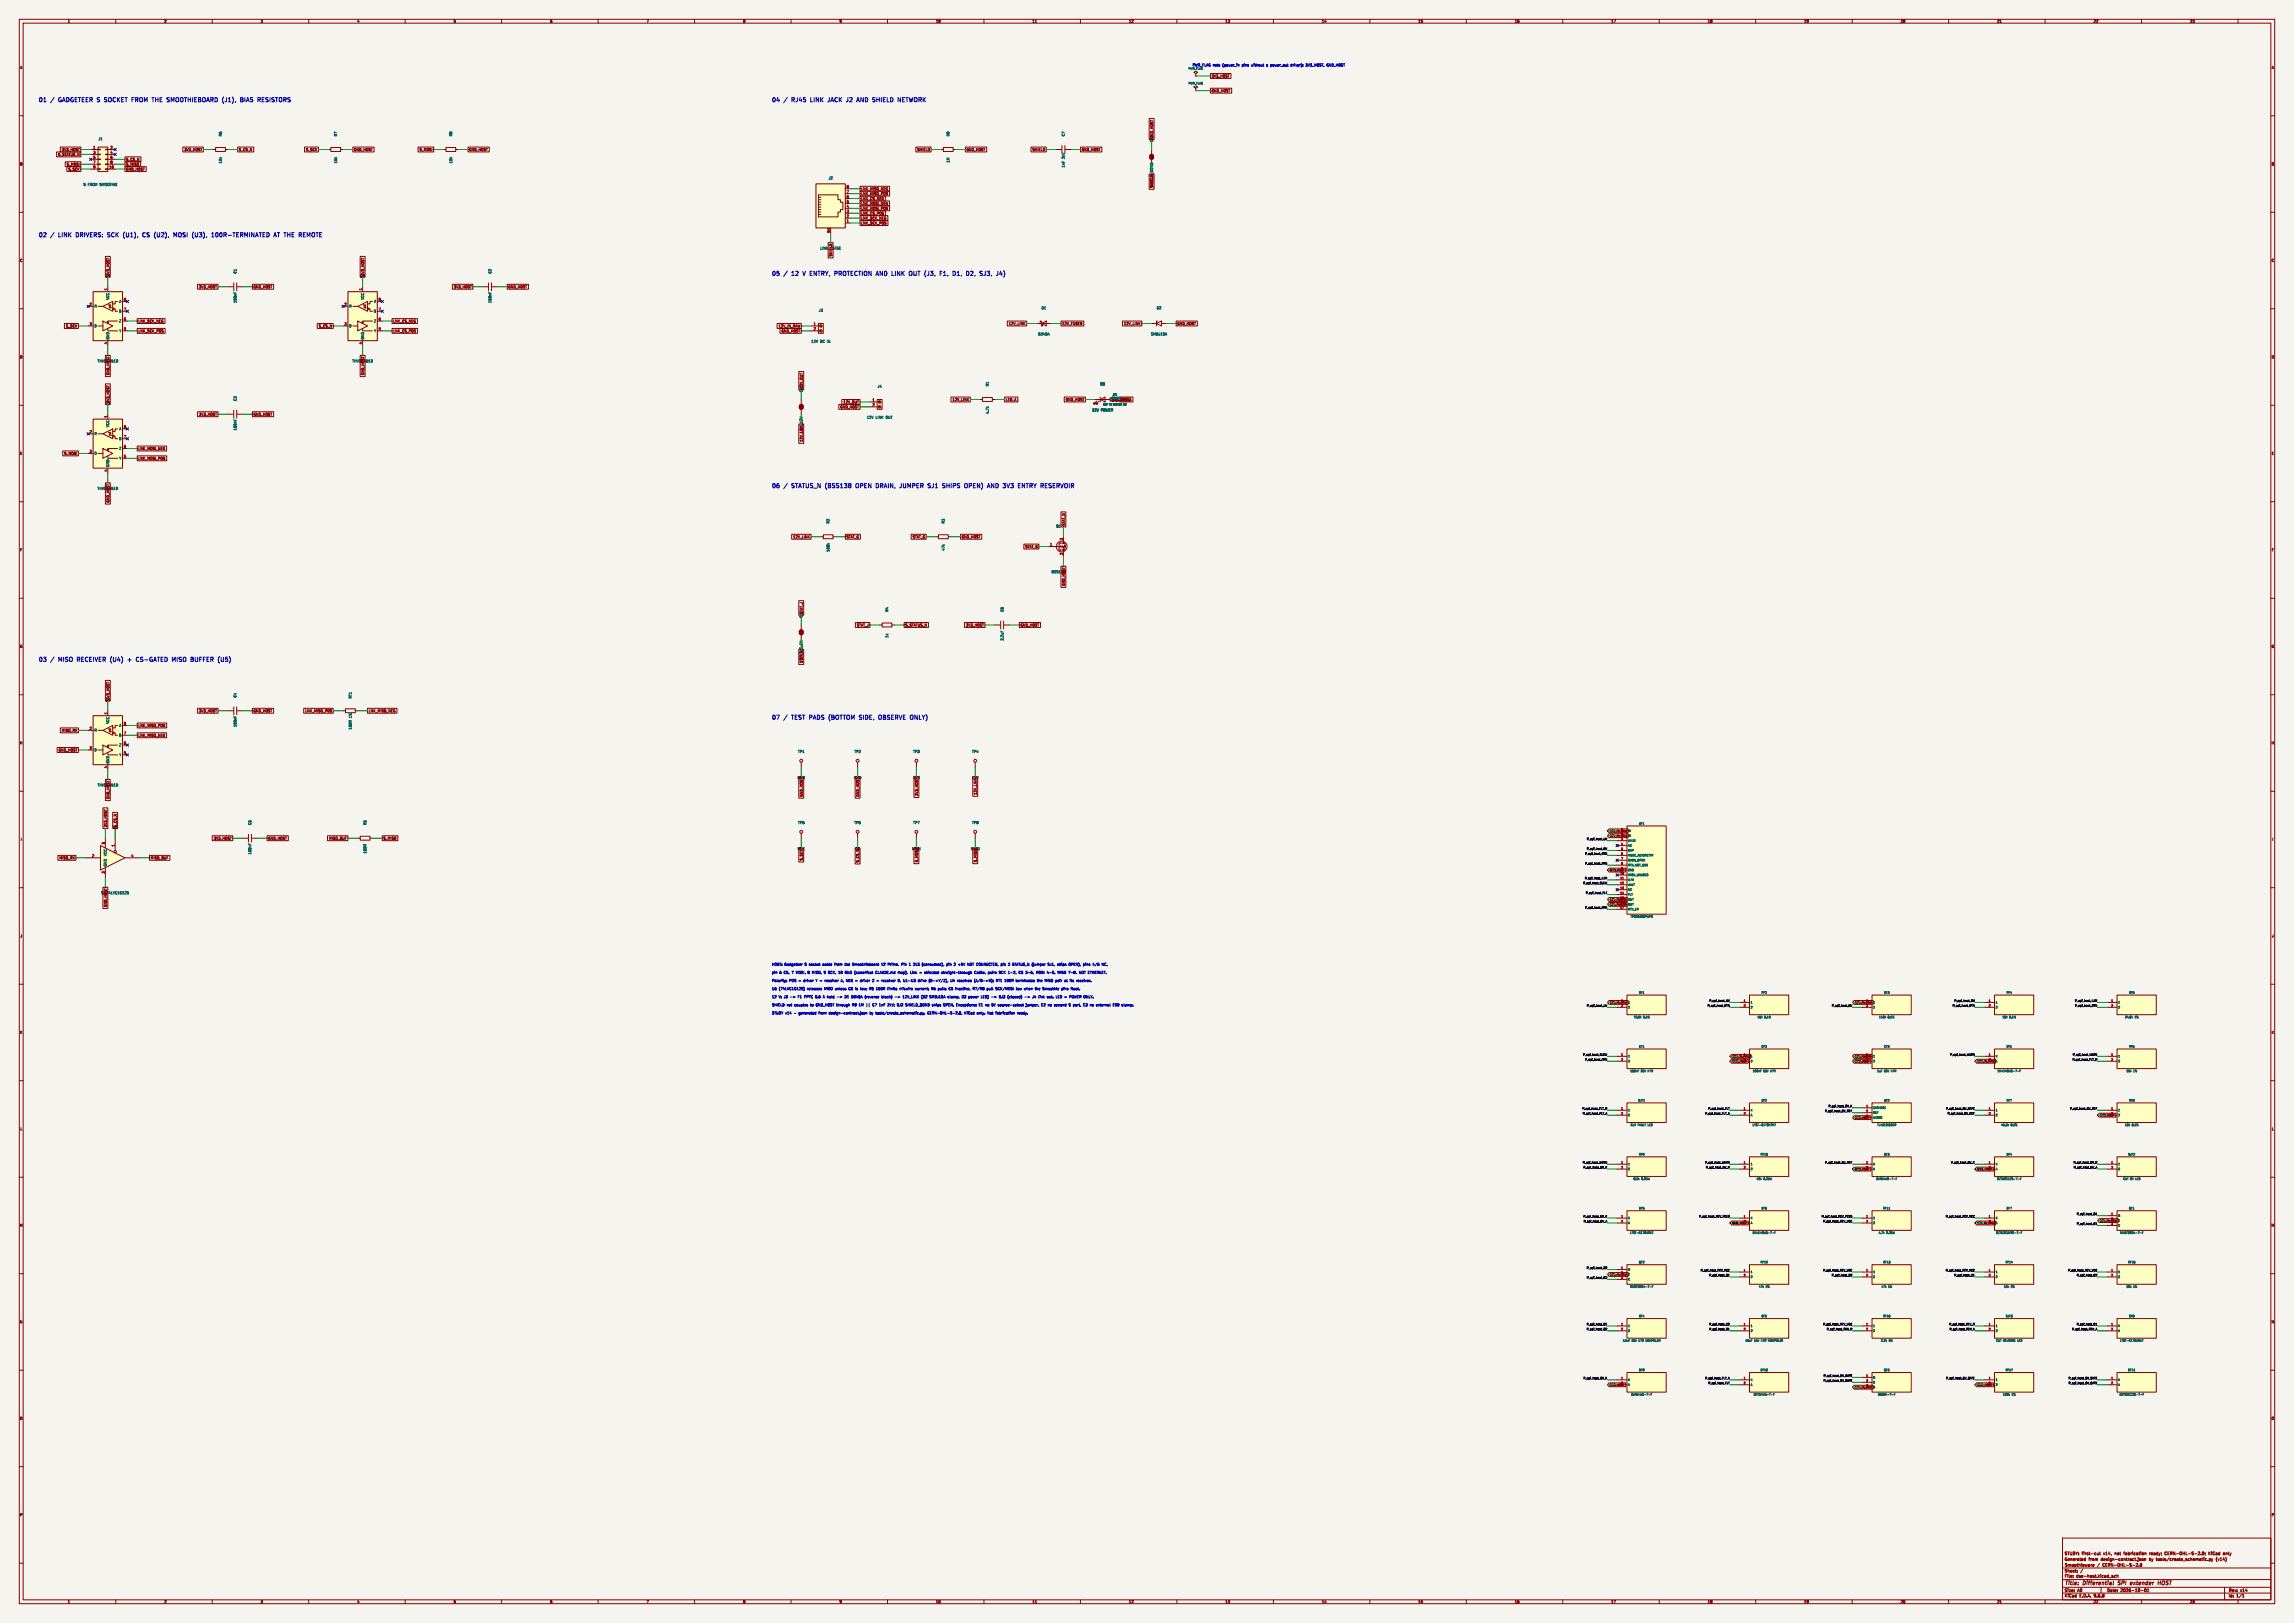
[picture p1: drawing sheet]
<svg xmlns="http://www.w3.org/2000/svg" width="1189mm" height="841mm" viewBox="0 0 1189 841" stroke-linecap="round" stroke-linejoin="round" font-family="sans-serif">
<defs><g id="words">
<g font-size="3.1" fill="#0000c2">
<text x="20" y="53">01</text>
<text x="30" y="53">GADGETEER S SOCKET FROM THE SMOOTHIEBOARD (J1),</text>
<text x="124" y="53">BIAS RESISTORS</text>
<text x="400" y="53">04</text>
<text x="410" y="53">RJ45</text>
<text x="420" y="53">LINK</text>
<text x="429" y="53">JACK J2</text>
<text x="444" y="53">AND SHIELD NETWORK</text>
<text x="20" y="123">02</text>
<text x="30" y="123">LINK</text>
<text x="39" y="123">DRIVERS: SCK (U1),</text>
<text x="74" y="123">CS (U2),</text>
<text x="90" y="123">MOSI (U3),</text>
<text x="109" y="123">100R-TERMINATED</text>
<text x="142" y="123">AT THE REMOTE</text>
<text x="400" y="143">05</text>
<text x="410" y="143">12</text>
<text x="416" y="143">V ENTRY, PROTECTION AND LINK</text>
<text x="471" y="143">OUT (J3,</text>
<text x="487" y="143">F1,</text>
<text x="494" y="143">D1,</text>
<text x="501" y="143">D2,</text>
<text x="508" y="143">SJ3,</text>
<text x="516" y="143">J4)</text>
<text x="400" y="253">06</text>
<text x="410" y="253">STATUS_N (BSS138</text>
<text x="443" y="253">OPEN DRAIN, JUMPER SJ1</text>
<text x="488" y="253">SHIPS</text>
<text x="500" y="253">OPEN)</text>
<text x="512" y="253">AND 3V3</text>
<text x="527" y="253">ENTRY RESERVOIR</text>
<text x="20" y="343">03</text>
<text x="30" y="343">MISO RECEIVER (U4)</text>
<text x="66" y="343">+</text>
<text x="70" y="343">CS-GATED</text>
<text x="89" y="343">MISO BUFFER (U5)</text>
<text x="400" y="373">07</text>
<text x="410" y="373">TEST PADS (BOTTOM SIDE, OBSERVE ONLY)</text>
</g>
<g font-size="2.8" fill="#840000">
<text x="1070" y="822">Title:</text>
<text x="1080" y="822">Differential</text>
<text x="1099" y="822">SPI</text>
<text x="1106" y="822">extender</text>
<text x="1121" y="822">HOST</text>
</g>
<g font-size="2.1" fill="#840000">
<text x="1070" y="809">Generated</text>
<text x="1070" y="806">STUDY: first-cut</text>
<text x="1083" y="809">from</text>
<text x="1089" y="809">design-contract.json</text>
<text x="1090" y="806">v14,</text>
<text x="1096" y="806">not</text>
<text x="1101" y="806">fabrication</text>
<text x="1114" y="809">by</text>
<text x="1114" y="806">ready;</text>
<text x="1118" y="809">tools/create_schematic.py</text>
<text x="1123" y="806">CERN-OHL-S-2.0;</text>
<text x="1145" y="806">KiCad</text>
<text x="1149" y="809">(v14)</text>
<text x="1153" y="806">only</text>
<text x="1070" y="815">Sheet:</text>
<text x="1070" y="812">Smoothieware</text>
<text x="1087" y="812">/</text>
<text x="1091" y="812">CERN-OHL-S-2.0</text>
<text x="1070" y="818">File:</text>
<text x="1076" y="818">dse-host.kicad_sch</text>
<text x="1070" y="828">KiCad</text>
<text x="1070" y="825">Size:</text>
<text x="1077" y="825">A0</text>
<text x="1078" y="828">E.D.A.</text>
<text x="1085" y="828">9.0.8</text>
<text x="1092" y="825">Date:</text>
<text x="1099" y="825">2026-10-01</text>
<text x="1155" y="825">Rev:</text>
<text x="1155" y="828">Id:</text>
<text x="1159" y="828">1/1</text>
<text x="1161" y="825">v14</text>
</g>
<g font-size="1.8" fill="#840000">
<text x="35" y="12">1</text>
<text x="85" y="12">2</text>
<text x="135" y="12">3</text>
<text x="185" y="12">4</text>
<text x="235" y="12">5</text>
<text x="285" y="12">6</text>
<text x="335" y="12">7</text>
<text x="385" y="12">8</text>
<text x="435" y="12">9</text>
<text x="485" y="12">10</text>
<text x="535" y="12">11</text>
<text x="585" y="12">12</text>
<text x="635" y="12">13</text>
<text x="685" y="12">14</text>
<text x="735" y="12">15</text>
<text x="785" y="12">16</text>
<text x="835" y="12">17</text>
<text x="885" y="12">18</text>
<text x="935" y="12">19</text>
<text x="985" y="12">20</text>
<text x="1035" y="12">21</text>
<text x="1085" y="12">22</text>
<text x="1135" y="12">23</text>
<text x="10" y="36">A</text>
<text x="1177" y="36">A</text>
<text x="628" y="40">3V3_HOST</text>
<text x="628" y="48">GND_HOST</text>
<text x="598" y="72" transform="rotate(-90 598 72)">GND_HOST</text>
<text x="598" y="74" transform="rotate(-90 598 74)">SJ2</text>
<text x="30" y="81">S_STATUS_N</text>
<text x="32" y="78">3V3_HOST</text>
<text x="65" y="84">S_CS_N</text>
<text x="95" y="78">3V3_HOST</text>
<text x="124" y="78">S_CS_N</text>
<text x="158" y="78">S_SCK</text>
<text x="183" y="78">GND_HOST</text>
<text x="217" y="78">S_MOSI</text>
<text x="243" y="78">GND_HOST</text>
<text x="475" y="78">SHIELD</text>
<text x="501" y="78">GND_HOST</text>
<text x="535" y="78">SHIELD</text>
<text x="561" y="78">GND_HOST</text>
<text x="10" y="86">B</text>
<text x="34" y="86">S_MOSI</text>
<text x="35" y="89">S_SCK</text>
<text x="65" y="86">S_MISO</text>
<text x="65" y="89">GND_HOST</text>
<text x="1177" y="86">B</text>
<text x="446" y="101">LNK_MISO_POS</text>
<text x="446" y="99">LNK_MISO_NEG</text>
<text x="598" y="97" transform="rotate(-90 598 97)">SHIELD</text>
<text x="446" y="106">LNK_MOSI_NEG</text>
<text x="446" y="104">LNK_CS_NEG</text>
<text x="446" y="114">LNK_SCK_NEG</text>
<text x="446" y="111">LNK_CS_POS</text>
<text x="446" y="109">LNK_MOSI_POS</text>
<text x="446" y="117">LNK_SCK_POS</text>
<text x="430" y="130">CAT5E</text>
<text x="10" y="136">C</text>
<text x="431" y="133" transform="rotate(-90 431 133)">SHIELD</text>
<text x="1177" y="136">C</text>
<text x="55" y="144">U1</text>
<text x="57" y="143" transform="rotate(-90 57 143)">3V3_HOST</text>
<text x="187" y="144">U2</text>
<text x="189" y="143" transform="rotate(-90 189 143)">3V3_HOST</text>
<text x="103" y="150">3V3_HOST</text>
<text x="131" y="150">GND_HOST</text>
<text x="235" y="150">3V3_HOST</text>
<text x="263" y="150">GND_HOST</text>
<text x="72" y="167">LNK_SCK_NEG</text>
<text x="204" y="167">LNK_CS_NEG</text>
<text x="34" y="170">S_SCK</text>
<text x="72" y="172">LNK_SCK_POS</text>
<text x="165" y="170">S_CS_N</text>
<text x="204" y="172">LNK_CS_POS</text>
<text x="403" y="170">12V_IN_RAW</text>
<text x="405" y="172">GND_HOST</text>
<text x="523" y="169">12V_LINK</text>
<text x="550" y="169">12V_FUSED</text>
<text x="582" y="169">12V_LINK</text>
<text x="610" y="169">GND_HOST</text>
<text x="10" y="186">D</text>
<text x="1177" y="186">D</text>
<text x="50" y="188">THVD1451D</text>
<text x="182" y="188">THVD1451D</text>
<text x="57" y="195" transform="rotate(-90 57 195)">GND_HOST</text>
<text x="189" y="195" transform="rotate(-90 189 195)">GND_HOST</text>
<text x="416" y="203" transform="rotate(-90 416 203)">SJ3</text>
<text x="416" y="201" transform="rotate(-90 416 201)">12V_OUT</text>
<text x="55" y="210">U3</text>
<text x="57" y="209" transform="rotate(-90 57 209)">3V3_HOST</text>
<text x="437" y="209">12V_OUT</text>
<text x="494" y="208">12V_LINK</text>
<text x="521" y="208">LED_A</text>
<text x="552" y="208">GND_HOST</text>
<text x="581" y="208">LED_A</text>
<text x="103" y="216">3V3_HOST</text>
<text x="131" y="216">GND_HOST</text>
<text x="435" y="212">GND_HOST</text>
<text x="72" y="233">LNK_MOSI_NEG</text>
<text x="416" y="229" transform="rotate(-90 416 229)">12V_LINK</text>
<text x="10" y="236">E</text>
<text x="33" y="236">S_MOSI</text>
<text x="72" y="238">LNK_MOSI_POS</text>
<text x="1177" y="236">E</text>
<text x="50" y="254">THVD1451D</text>
<text x="57" y="261" transform="rotate(-90 57 261)">GND_HOST</text>
<text x="552" y="273" transform="rotate(-90 552 273)">STAT_D</text>
<text x="411" y="279">12V_LINK</text>
<text x="439" y="279">STAT_G</text>
<text x="473" y="279">STAT_G</text>
<text x="498" y="279">GND_HOST</text>
<text x="10" y="286">F</text>
<text x="531" y="284">STAT_G</text>
<text x="1177" y="286">F</text>
<text x="545" y="297">BSS138</text>
<text x="552" y="304" transform="rotate(-90 552 304)">GND_HOST</text>
<text x="416" y="320" transform="rotate(-90 416 320)">SJ1</text>
<text x="416" y="318" transform="rotate(-90 416 318)">STAT_J</text>
<text x="444" y="325">STAT_J</text>
<text x="469" y="325">S_STATUS_N</text>
<text x="501" y="325">3V3_HOST</text>
<text x="529" y="325">GND_HOST</text>
<text x="10" y="336">G</text>
<text x="1177" y="336">G</text>
<text x="416" y="344" transform="rotate(-90 416 344)">STAT_D</text>
<text x="55" y="364">U4</text>
<text x="57" y="363" transform="rotate(-90 57 363)">3V3_HOST</text>
<text x="103" y="369">3V3_HOST</text>
<text x="131" y="369">GND_HOST</text>
<text x="158" y="369">LNK_MISO_POS</text>
<text x="191" y="369">LNK_MISO_NEG</text>
<text x="72" y="377">LNK_MISO_POS</text>
<text x="32" y="379">MISO_RX</text>
<text x="72" y="382">LNK_MISO_NEG</text>
<text x="10" y="386">H</text>
<text x="30" y="390">GND_HOST</text>
<text x="1177" y="386">H</text>
<text x="50" y="408">THVD1451D</text>
<text x="413" y="404">GND</text>
<text x="442" y="404">GND</text>
<text x="473" y="404">3V3</text>
<text x="504" y="404">12V</text>
<text x="416" y="413" transform="rotate(-90 416 413)">GND_HOST</text>
<text x="445" y="413" transform="rotate(-90 445 413)">GND_HOST</text>
<text x="476" y="413" transform="rotate(-90 476 413)">3V3_HOST</text>
<text x="506" y="412" transform="rotate(-90 506 412)">12V_LINK</text>
<text x="57" y="414" transform="rotate(-90 57 414)">GND_HOST</text>
<text x="56" y="429" transform="rotate(-90 56 429)">3V3_HOST</text>
<text x="58" y="430">U5</text>
<text x="61" y="429" transform="rotate(-90 61 429)">S_CS_N</text>
<text x="11" y="436">I</text>
<text x="111" y="435">3V3_HOST</text>
<text x="139" y="435">GND_HOST</text>
<text x="170" y="435">MISO_BUF</text>
<text x="199" y="435">S_MISO</text>
<text x="1178" y="436">I</text>
<text x="413" y="441">SCK</text>
<text x="443" y="441">CS</text>
<text x="473" y="441">MOSI</text>
<text x="503" y="441">MISO</text>
<text x="31" y="445">MISO_RX</text>
<text x="78" y="445">MISO_BUF</text>
<text x="416" y="446" transform="rotate(-90 416 446)">S_SCK</text>
<text x="445" y="447" transform="rotate(-90 445 447)">S_CS_N</text>
<text x="476" y="447" transform="rotate(-90 476 447)">S_MOSI</text>
<text x="506" y="447" transform="rotate(-90 506 447)">S_MISO</text>
<text x="56" y="470" transform="rotate(-90 56 470)">GND_HOST</text>
<text x="10" y="486">J</text>
<text x="1177" y="486">J</text>
<text x="10" y="536">K</text>
<text x="1177" y="536">K</text>
<text x="10" y="586">L</text>
<text x="1177" y="586">L</text>
<text x="10" y="636">M</text>
<text x="1177" y="636">M</text>
<text x="10" y="686">N</text>
<text x="1177" y="686">N</text>
<text x="10" y="736">O</text>
<text x="1177" y="736">O</text>
<text x="10" y="786">P</text>
<text x="1177" y="786">P</text>
<text x="35" y="831">1</text>
<text x="85" y="831">2</text>
<text x="135" y="831">3</text>
<text x="185" y="831">4</text>
<text x="235" y="831">5</text>
<text x="285" y="831">6</text>
<text x="335" y="831">7</text>
<text x="385" y="831">8</text>
<text x="435" y="831">9</text>
<text x="485" y="831">10</text>
<text x="535" y="831">11</text>
<text x="585" y="831">12</text>
<text x="635" y="831">13</text>
<text x="685" y="831">14</text>
<text x="735" y="831">15</text>
<text x="785" y="831">16</text>
<text x="835" y="831">17</text>
<text x="885" y="831">18</text>
<text x="935" y="831">19</text>
<text x="985" y="831">20</text>
<text x="1035" y="831">21</text>
<text x="1085" y="831">22</text>
<text x="1135" y="831">23</text>
</g>
<g font-size="1.8" fill="#0000c2">
<text x="618" y="35">PWR_FLAG nets</text>
<text x="634" y="35">(power_in</text>
<text x="644" y="35">pins</text>
<text x="649" y="35">without</text>
<text x="657" y="35">a</text>
<text x="659" y="35">power_out</text>
<text x="670" y="35">driver):</text>
<text x="678" y="35">3V3_HOST,</text>
<text x="689" y="35">GND_HOST</text>
<text x="400" y="501">HOST: Gadgeteer</text>
<text x="417" y="501">S socket</text>
<text x="427" y="501">cable</text>
<text x="433" y="501">from</text>
<text x="439" y="501">the</text>
<text x="443" y="501">Smoothieboard</text>
<text x="458" y="501">V2</text>
<text x="462" y="501">Prime.</text>
<text x="469" y="501">Pin</text>
<text x="473" y="501">1</text>
<text x="475" y="501">3V3</text>
<text x="480" y="501">(consumed),</text>
<text x="493" y="501">pin</text>
<text x="497" y="501">2</text>
<text x="500" y="501">+5V</text>
<text x="505" y="501">NOT CONNECTED, pin</text>
<text x="526" y="501">3</text>
<text x="529" y="501">STATUS_N (jumper</text>
<text x="547" y="501">SJ1,</text>
<text x="553" y="501">ships</text>
<text x="559" y="501">OPEN),</text>
<text x="566" y="501">pins</text>
<text x="572" y="501">4/5</text>
<text x="400" y="505">pin</text>
<text x="400" y="509">Polarity:</text>
<text x="404" y="505">6</text>
<text x="406" y="505">CS,</text>
<text x="409" y="509">POS</text>
<text x="411" y="505">7</text>
<text x="413" y="505">MOSI,</text>
<text x="414" y="509">=</text>
<text x="417" y="509">driver</text>
<text x="419" y="505">8</text>
<text x="422" y="505">MISO,</text>
<text x="423" y="509">Y =</text>
<text x="428" y="505">9</text>
<text x="428" y="509">receiver</text>
<text x="431" y="505">SCK,</text>
<text x="436" y="505">10</text>
<text x="437" y="509">A, NEG =</text>
<text x="440" y="505">GND (canonical</text>
<text x="448" y="509">driver</text>
<text x="454" y="509">Z</text>
<text x="456" y="505">CLAUDE.md</text>
<text x="457" y="509">=</text>
<text x="459" y="509">receiver</text>
<text x="468" y="505">map).</text>
<text x="468" y="509">B.</text>
<text x="471" y="509">U1-U3</text>
<text x="474" y="505">Link</text>
<text x="479" y="509">drive</text>
<text x="479" y="505">=</text>
<text x="482" y="505">shielded</text>
<text x="485" y="509">(D-&gt;Y/Z),</text>
<text x="491" y="505">straight-through</text>
<text x="496" y="509">U4</text>
<text x="500" y="509">receives</text>
<text x="508" y="505">Cat5e,</text>
<text x="509" y="509">(A/B-&gt;R);</text>
<text x="516" y="505">pairs</text>
<text x="520" y="509">RT1</text>
<text x="522" y="505">SCK</text>
<text x="525" y="509">100R</text>
<text x="526" y="505">1-2,</text>
<text x="531" y="509">terminates</text>
<text x="532" y="505">CS 3-6,</text>
<text x="542" y="505">MOSI</text>
<text x="542" y="509">the</text>
<text x="546" y="509">MISO</text>
<text x="547" y="505">4-5,</text>
<text x="552" y="509">pair</text>
<text x="553" y="505">MISO</text>
<text x="557" y="509">at</text>
<text x="559" y="505">7-8.</text>
<text x="560" y="509">its</text>
<text x="563" y="509">receiver.</text>
<text x="565" y="505">NOT ETHERNET.</text>
<text x="400" y="513">U5</text>
<text x="404" y="513">(74LVC1G125)</text>
<text x="418" y="513">releases</text>
<text x="428" y="513">MISO</text>
<text x="433" y="513">unless</text>
<text x="441" y="513">CS is</text>
<text x="447" y="513">low;</text>
<text x="452" y="513">R5</text>
<text x="456" y="513">100R</text>
<text x="462" y="513">limits</text>
<text x="468" y="513">miswire</text>
<text x="477" y="513">current;</text>
<text x="485" y="513">R6</text>
<text x="489" y="513">pulls</text>
<text x="495" y="513">CS inactive,</text>
<text x="507" y="513">R7/R8</text>
<text x="515" y="513">pull</text>
<text x="520" y="513">SCK/MOSI</text>
<text x="530" y="513">low</text>
<text x="535" y="513">when</text>
<text x="541" y="513">the</text>
<text x="545" y="513">Smoothie</text>
<text x="555" y="513">pins</text>
<text x="560" y="513">float.</text>
<text x="400" y="517">12</text>
<text x="400" y="522">SHIELD</text>
<text x="404" y="517">V: J3</text>
<text x="408" y="522">net</text>
<text x="412" y="522">couples</text>
<text x="414" y="517">F1</text>
<text x="418" y="517">PPTC 0.5</text>
<text x="420" y="522">to</text>
<text x="423" y="522">GND_HOST through</text>
<text x="428" y="517">A hold</text>
<text x="435" y="517">-&gt;</text>
<text x="440" y="517">D1</text>
<text x="443" y="522">R9</text>
<text x="443" y="517">B340A</text>
<text x="446" y="522">1M</text>
<text x="450" y="517">(reverse</text>
<text x="454" y="522">C7</text>
<text x="457" y="522">1nF</text>
<text x="459" y="517">block)</text>
<text x="462" y="522">2kV;</text>
<text x="466" y="517">-&gt;</text>
<text x="467" y="522">SJ2</text>
<text x="471" y="517">12V_LINK</text>
<text x="472" y="522">SHIELD_BOND</text>
<text x="481" y="517">(D2</text>
<text x="485" y="517">SMBJ15A</text>
<text x="486" y="522">ships</text>
<text x="492" y="522">OPEN.</text>
<text x="495" y="517">clamp,</text>
<text x="499" y="522">Exceptions:</text>
<text x="502" y="517">D3</text>
<text x="506" y="517">power</text>
<text x="511" y="522">E1</text>
<text x="512" y="517">LED)</text>
<text x="514" y="522">no</text>
<text x="518" y="522">5V</text>
<text x="518" y="517">-&gt;</text>
<text x="521" y="522">source-select</text>
<text x="522" y="517">SJ3</text>
<text x="527" y="517">(closed)</text>
<text x="536" y="522">jumper,</text>
<text x="536" y="517">-&gt;</text>
<text x="540" y="517">J4</text>
<text x="543" y="517">link</text>
<text x="544" y="522">E2</text>
<text x="548" y="522">no</text>
<text x="548" y="517">out.</text>
<text x="551" y="522">second</text>
<text x="553" y="517">LED =</text>
<text x="559" y="522">S port,</text>
<text x="560" y="517">POWER ONLY.</text>
<text x="567" y="522">E3</text>
<text x="570" y="522">no</text>
<text x="574" y="522">external</text>
<text x="583" y="522">ESD clamp.</text>
<text x="400" y="526">STUDY v14</text>
<text x="412" y="526">-</text>
<text x="414" y="526">generated</text>
<text x="425" y="526">from</text>
<text x="430" y="526">design-contract.json</text>
<text x="452" y="526">by</text>
<text x="455" y="526">tools/create_schematic.py.</text>
<text x="482" y="526">CERN-OHL-S-2.0,</text>
<text x="501" y="526">KiCad</text>
<text x="508" y="526">only.</text>
<text x="514" y="526">Not</text>
<text x="518" y="526">fabrication</text>
<text x="530" y="526">ready.</text>
</g>
<g font-size="1.8" fill="#006464">
<text x="115" y="71" transform="rotate(-90 115 71)">R6</text>
<text x="175" y="71" transform="rotate(-90 175 71)">R7</text>
<text x="235" y="71" transform="rotate(-90 235 71)">R8</text>
<text x="492" y="71" transform="rotate(-90 492 71)">R9</text>
<text x="552" y="71" transform="rotate(-90 552 71)">C7</text>
<text x="51" y="73">J1</text>
<text x="552" y="82" transform="rotate(-90 552 82)">2kV</text>
<text x="115" y="85" transform="rotate(-90 115 85)">10k</text>
<text x="175" y="85" transform="rotate(-90 175 85)">10k</text>
<text x="235" y="85" transform="rotate(-90 235 85)">10k</text>
<text x="492" y="84" transform="rotate(-90 492 84)">1M</text>
<text x="552" y="87" transform="rotate(-90 552 87)">1nF</text>
<text x="429" y="93">J2</text>
<text x="43" y="97">S FROM SMOOTHIE</text>
<text x="598" y="97" transform="rotate(-90 598 97)">SHIELD_BOND</text>
<text x="425" y="130">LINK</text>
<text x="123" y="142" transform="rotate(-90 123 142)">C1</text>
<text x="255" y="142" transform="rotate(-90 255 142)">C2</text>
<text x="57" y="155" transform="rotate(-90 57 155)">VCC</text>
<text x="189" y="155" transform="rotate(-90 189 155)">VCC</text>
<text x="49" y="160">R</text>
<text x="62" y="157">A</text>
<text x="123" y="157" transform="rotate(-90 123 157)">100nF</text>
<text x="181" y="160">R</text>
<text x="194" y="157">A</text>
<text x="255" y="157" transform="rotate(-90 255 157)">100nF</text>
<text x="424" y="162">J3</text>
<text x="540" y="160">D1</text>
<text x="599" y="160">D2</text>
<text x="62" y="162">B</text>
<text x="62" y="167">Z</text>
<text x="194" y="162">B</text>
<text x="194" y="167">Z</text>
<text x="49" y="170">D</text>
<text x="62" y="172">Y</text>
<text x="181" y="170">D</text>
<text x="194" y="172">Y</text>
<text x="57" y="176" transform="rotate(-90 57 176)">GND</text>
<text x="189" y="176" transform="rotate(-90 189 176)">GND</text>
<text x="420" y="178">12V</text>
<text x="425" y="178">DC IN</text>
<text x="538" y="174">B340A</text>
<text x="596" y="174">SMBJ15A</text>
<text x="455" y="201">J4</text>
<text x="513" y="200" transform="rotate(-90 513 200)">R1</text>
<text x="570" y="200">D3</text>
<text x="123" y="208" transform="rotate(-90 123 208)">C3</text>
<text x="513" y="215" transform="rotate(-90 513 215)">4.7k</text>
<text x="566" y="213">12V</text>
<text x="571" y="213">POWER</text>
<text x="57" y="222" transform="rotate(-90 57 222)">VCC</text>
<text x="449" y="217">12V</text>
<text x="454" y="217">LINK</text>
<text x="459" y="217">OUT</text>
<text x="49" y="226">R</text>
<text x="62" y="223">A</text>
<text x="123" y="223" transform="rotate(-90 123 223)">100nF</text>
<text x="416" y="225" transform="rotate(-90 416 225)">LINK_12V</text>
<text x="62" y="228">B</text>
<text x="62" y="233">Z</text>
<text x="49" y="236">D</text>
<text x="62" y="238">Y</text>
<text x="57" y="242" transform="rotate(-90 57 242)">GND</text>
<text x="430" y="271" transform="rotate(-90 430 271)">R2</text>
<text x="490" y="271" transform="rotate(-90 490 271)">R3</text>
<text x="547" y="273">Q1</text>
<text x="430" y="286" transform="rotate(-90 430 286)">100k</text>
<text x="490" y="285" transform="rotate(-90 490 285)">47k</text>
<text x="461" y="317" transform="rotate(-90 461 317)">R4</text>
<text x="520" y="317" transform="rotate(-90 520 317)">C6</text>
<text x="461" y="331" transform="rotate(-90 461 331)">1k</text>
<text x="520" y="332" transform="rotate(-90 520 332)">2.2uF</text>
<text x="416" y="342" transform="rotate(-90 416 342)">STATUS_EN</text>
<text x="123" y="362" transform="rotate(-90 123 362)">C4</text>
<text x="182" y="362" transform="rotate(-90 182 362)">RT1</text>
<text x="57" y="375" transform="rotate(-90 57 375)">VCC</text>
<text x="62" y="377">A</text>
<text x="123" y="377" transform="rotate(-90 123 377)">100nF</text>
<text x="182" y="372" transform="rotate(-90 182 372)">1%</text>
<text x="49" y="379">R</text>
<text x="62" y="382">B</text>
<text x="182" y="378" transform="rotate(-90 182 378)">100R</text>
<text x="49" y="389">D</text>
<text x="62" y="387">Z</text>
<text x="57" y="396" transform="rotate(-90 57 396)">GND</text>
<text x="62" y="392">Y</text>
<text x="413" y="390">TP1</text>
<text x="443" y="390">TP2</text>
<text x="473" y="390">TP3</text>
<text x="504" y="390">TP4</text>
<text x="130" y="428" transform="rotate(-90 130 428)">C5</text>
<text x="190" y="428" transform="rotate(-90 190 428)">R5</text>
<text x="413" y="427">TP5</text>
<text x="443" y="427">TP6</text>
<text x="473" y="427">TP7</text>
<text x="504" y="427">TP8</text>
<text x="55" y="444" transform="rotate(-90 55 444)">VCC</text>
<text x="130" y="443" transform="rotate(-90 130 443)">100nF</text>
<text x="190" y="442" transform="rotate(-90 190 442)">100R</text>
<text x="55" y="449" transform="rotate(-90 55 449)">GND</text>
<text x="52" y="464">SN74LVC1G125</text>
</g>
<g font-size="1.8" fill="#a90000">
<text x="48" y="77">1</text>
<text x="57" y="77">2</text>
<text x="48" y="80">3</text>
<text x="48" y="82">5</text>
<text x="57" y="80">4</text>
<text x="57" y="82">6</text>
<text x="48" y="85">7</text>
<text x="48" y="87">9</text>
<text x="56" y="87">10</text>
<text x="57" y="85">8</text>
<text x="439" y="98">8</text>
<text x="439" y="100">7</text>
<text x="439" y="103">6</text>
<text x="439" y="105">5</text>
<text x="439" y="108">4</text>
<text x="439" y="110">3</text>
<text x="439" y="113">2</text>
<text x="439" y="115">1</text>
<text x="430" y="121" transform="rotate(-90 430 121)">SH</text>
<text x="56" y="151" transform="rotate(-90 56 151)">1</text>
<text x="64" y="156">8</text>
<text x="188" y="151" transform="rotate(-90 188 151)">1</text>
<text x="196" y="156">8</text>
<text x="46" y="158">2</text>
<text x="64" y="161">7</text>
<text x="178" y="158">2</text>
<text x="196" y="161">7</text>
<text x="64" y="166">6</text>
<text x="196" y="166">6</text>
<text x="46" y="169">3</text>
<text x="64" y="171">5</text>
<text x="178" y="169">3</text>
<text x="196" y="171">5</text>
<text x="422" y="169">1</text>
<text x="422" y="171">2</text>
<text x="56" y="179" transform="rotate(-90 56 179)">4</text>
<text x="188" y="179" transform="rotate(-90 188 179)">4</text>
<text x="452" y="208">1</text>
<text x="452" y="211">2</text>
<text x="56" y="217" transform="rotate(-90 56 217)">1</text>
<text x="64" y="222">8</text>
<text x="46" y="225">2</text>
<text x="64" y="227">7</text>
<text x="64" y="232">6</text>
<text x="46" y="235">3</text>
<text x="64" y="237">5</text>
<text x="56" y="245" transform="rotate(-90 56 245)">4</text>
<text x="551" y="280" transform="rotate(-90 551 280)">3</text>
<text x="544" y="283">1</text>
<text x="551" y="288" transform="rotate(-90 551 288)">2</text>
<text x="56" y="370" transform="rotate(-90 56 370)">1</text>
<text x="64" y="376">8</text>
<text x="46" y="378">2</text>
<text x="64" y="381">7</text>
<text x="46" y="388">3</text>
<text x="64" y="386">6</text>
<text x="64" y="391">5</text>
<text x="56" y="398" transform="rotate(-90 56 398)">4</text>
<text x="54" y="438" transform="rotate(-90 54 438)">5</text>
<text x="59" y="439" transform="rotate(-90 59 439)">1</text>
<text x="48" y="444">2</text>
<text x="68" y="444">4</text>
<text x="54" y="453" transform="rotate(-90 54 453)">3</text>
</g>
<g font-size="1.4" fill="#006464">
<text x="616" y="36">PWR_FLAG</text>
<text x="616" y="44">PWR_FLAG</text>
<text x="844" y="431">IN</text>
<text x="849" y="427">UF1</text>
<text x="844" y="434">IN</text>
<text x="844" y="436">UVLO</text>
<text x="844" y="439">NC</text>
<text x="844" y="441">OVP</text>
<text x="844" y="444">MODE_AUTORETRY</text>
<text x="844" y="446">SHDN_OPEN</text>
<text x="844" y="449">RTN_NOT_GND</text>
<text x="844" y="452">GND</text>
<text x="844" y="454">IMON_UNUSED</text>
<text x="844" y="457">ILIM</text>
<text x="844" y="459">dVdT</text>
<text x="844" y="462">NC</text>
<text x="844" y="464">FLT</text>
<text x="844" y="467">OUT</text>
<text x="844" y="469">OUT</text>
<text x="844" y="472">RTN_EP</text>
<text x="845" y="476">TPS26600PWPR</text>
<text x="849" y="515">RF1</text>
<text x="913" y="515">RF2</text>
<text x="976" y="515">RF3</text>
<text x="1040" y="515">RF4</text>
<text x="1103" y="515">RF5</text>
<text x="844" y="520">1</text>
<text x="907" y="520">1</text>
<text x="971" y="520">1</text>
<text x="1034" y="520">1</text>
<text x="1098" y="520">1</text>
<text x="844" y="523">2</text>
<text x="847" y="528">72.0k</text>
<text x="852" y="528">0.1%</text>
<text x="907" y="523">2</text>
<text x="911" y="528">10k</text>
<text x="915" y="528">0.1%</text>
<text x="971" y="523">2</text>
<text x="974" y="528">110k</text>
<text x="978" y="528">0.1%</text>
<text x="1034" y="523">2</text>
<text x="1038" y="528">10k</text>
<text x="1042" y="528">0.1%</text>
<text x="1098" y="523">2</text>
<text x="1101" y="528">24.0k</text>
<text x="1106" y="528">1%</text>
<text x="849" y="543">CF1</text>
<text x="913" y="543">CF2</text>
<text x="976" y="543">CF3</text>
<text x="1040" y="543">DF1</text>
<text x="1103" y="543">RF6</text>
<text x="844" y="548">1</text>
<text x="844" y="551">2</text>
<text x="907" y="548">1</text>
<text x="907" y="551">2</text>
<text x="971" y="548">1</text>
<text x="971" y="551">2</text>
<text x="1034" y="548">K</text>
<text x="1034" y="551">A</text>
<text x="1098" y="548">1</text>
<text x="1098" y="551">2</text>
<text x="845" y="556">100nF</text>
<text x="851" y="556">25V</text>
<text x="854" y="556">X7R</text>
<text x="908" y="556">100nF</text>
<text x="914" y="556">50V</text>
<text x="918" y="556">X7R</text>
<text x="973" y="556">1uF</text>
<text x="977" y="556">50V</text>
<text x="980" y="556">X7R</text>
<text x="1035" y="556">1N4148WS-7-F</text>
<text x="1102" y="556">10k</text>
<text x="1106" y="556">1%</text>
<text x="849" y="571">SJF1</text>
<text x="913" y="571">DF2</text>
<text x="971" y="575">CATHODE</text>
<text x="976" y="571">UF2</text>
<text x="1040" y="571">RF7</text>
<text x="1103" y="571">RF8</text>
<text x="844" y="576">1</text>
<text x="844" y="579">2</text>
<text x="907" y="576">K</text>
<text x="907" y="579">A</text>
<text x="971" y="577">REF</text>
<text x="971" y="580">ANODE</text>
<text x="1034" y="576">1</text>
<text x="1034" y="579">2</text>
<text x="1098" y="576">1</text>
<text x="1098" y="579">2</text>
<text x="845" y="584">CUT FAULT LED</text>
<text x="908" y="584">LTST-C170KRKT</text>
<text x="973" y="584">TL431BIDBZR</text>
<text x="1037" y="584">45.3k</text>
<text x="1042" y="584">0.1%</text>
<text x="1101" y="584">10k</text>
<text x="1105" y="584">0.1%</text>
<text x="849" y="599">RF9</text>
<text x="912" y="599">RF10</text>
<text x="976" y="599">DF3</text>
<text x="1040" y="599">DF4</text>
<text x="1103" y="599">SJF2</text>
<text x="844" y="604">1</text>
<text x="907" y="604">1</text>
<text x="971" y="604">K</text>
<text x="1034" y="604">K</text>
<text x="1098" y="604">1</text>
<text x="844" y="607">2</text>
<text x="847" y="612">8.2k</text>
<text x="851" y="612">0.25W</text>
<text x="907" y="607">2</text>
<text x="910" y="612">10k</text>
<text x="914" y="612">0.25W</text>
<text x="971" y="607">A</text>
<text x="972" y="612">BAT54WS-7-F</text>
<text x="1034" y="607">A</text>
<text x="1035" y="612">BZT52C12S-7-F</text>
<text x="1098" y="607">2</text>
<text x="1100" y="612">CUT OV LED</text>
<text x="849" y="627">DF5</text>
<text x="913" y="627">DF6</text>
<text x="976" y="627">RF11</text>
<text x="1040" y="627">DF7</text>
<text x="1103" y="627">QF1</text>
<text x="844" y="632">K</text>
<text x="844" y="634">A</text>
<text x="907" y="632">K</text>
<text x="907" y="634">A</text>
<text x="971" y="632">1</text>
<text x="971" y="634">2</text>
<text x="1034" y="632">K</text>
<text x="1034" y="634">A</text>
<text x="1098" y="631">B</text>
<text x="1098" y="633">E</text>
<text x="1098" y="636">C</text>
<text x="845" y="640">LTST-C170KRKT</text>
<text x="908" y="640">1N4148WS-7-F</text>
<text x="974" y="640">4.7k</text>
<text x="978" y="640">0.25W</text>
<text x="1034" y="640">BZT52C3V9S-7-F</text>
<text x="1099" y="640">MMBT3904-7-F</text>
<text x="844" y="659">B</text>
<text x="849" y="655">QF2</text>
<text x="907" y="660">1</text>
<text x="912" y="655">RF12</text>
<text x="971" y="660">1</text>
<text x="976" y="655">RF13</text>
<text x="1034" y="660">1</text>
<text x="1039" y="655">RF14</text>
<text x="1098" y="660">1</text>
<text x="1103" y="655">RF15</text>
<text x="844" y="661">E</text>
<text x="844" y="664">C</text>
<text x="907" y="662">2</text>
<text x="971" y="662">2</text>
<text x="1034" y="662">2</text>
<text x="1098" y="662">2</text>
<text x="845" y="667">MMBT3904-7-F</text>
<text x="911" y="667">47k</text>
<text x="915" y="667">1%</text>
<text x="975" y="667">47k</text>
<text x="979" y="667">1%</text>
<text x="1038" y="667">10k</text>
<text x="1042" y="667">1%</text>
<text x="1102" y="667">10k</text>
<text x="1106" y="667">1%</text>
<text x="849" y="683">CF4</text>
<text x="913" y="683">CF5</text>
<text x="976" y="683">RF16</text>
<text x="1040" y="683">SJF3</text>
<text x="1103" y="683">DF8</text>
<text x="844" y="688">1</text>
<text x="907" y="688">1</text>
<text x="971" y="688">1</text>
<text x="1034" y="688">1</text>
<text x="1098" y="688">K</text>
<text x="841" y="695">10uF</text>
<text x="844" y="690">2</text>
<text x="846" y="695">16V</text>
<text x="850" y="695">X7R</text>
<text x="853" y="695">NONPOLAR</text>
<text x="905" y="695">10uF</text>
<text x="907" y="690">2</text>
<text x="909" y="695">16V</text>
<text x="913" y="695">X7R</text>
<text x="917" y="695">NONPOLAR</text>
<text x="971" y="690">2</text>
<text x="975" y="695">2.2k</text>
<text x="979" y="695">1%</text>
<text x="1034" y="690">2</text>
<text x="1034" y="695">CUT REVERSE LED</text>
<text x="1098" y="690">A</text>
<text x="1099" y="695">LTST-C170KRKT</text>
<text x="849" y="711">DF9</text>
<text x="912" y="711">DF10</text>
<text x="976" y="711">QF3</text>
<text x="1039" y="711">RF17</text>
<text x="1103" y="711">DF11</text>
<text x="844" y="716">K</text>
<text x="844" y="718">A</text>
<text x="907" y="716">K</text>
<text x="907" y="718">A</text>
<text x="971" y="714">G</text>
<text x="971" y="717">S</text>
<text x="971" y="720">D</text>
<text x="1034" y="716">1</text>
<text x="1034" y="718">2</text>
<text x="1098" y="716">K</text>
<text x="1098" y="718">A</text>
<text x="845" y="723">BAT54WS-7-F</text>
<text x="909" y="723">BAT54WS-7-F</text>
<text x="973" y="723">BSS84-7-F</text>
<text x="1038" y="723">100k</text>
<text x="1043" y="723">1%</text>
<text x="1098" y="723">BZT52C12S-7-F</text>
</g>
<g font-size="1.4" fill="#840000">
<text x="834" y="431">12V_IN_RAW</text>
<text x="840" y="430">1</text>
<text x="834" y="434">12V_IN_RAW</text>
<text x="840" y="433">2</text>
<text x="834" y="452">GND_HOST</text>
<text x="840" y="451">9</text>
<text x="834" y="467">12V_FUSED</text>
<text x="840" y="466">15</text>
<text x="834" y="469">12V_FUSED</text>
<text x="840" y="468">16</text>
<text x="834" y="520">12V_IN_RAW</text>
<text x="840" y="519">1</text>
<text x="961" y="520">12V_IN_RAW</text>
<text x="967" y="519">1</text>
<text x="898" y="548">12V_IN_RAW</text>
<text x="898" y="551">GND_HOST</text>
<text x="904" y="547">1</text>
<text x="904" y="550">2</text>
<text x="961" y="551">GND_HOST</text>
<text x="961" y="548">12V_FUSED</text>
<text x="967" y="547">1</text>
<text x="967" y="550">2</text>
<text x="1025" y="551">12V_IN_RAW</text>
<text x="1031" y="550">2</text>
<text x="961" y="580">GND_HOST</text>
<text x="967" y="579">3</text>
<text x="1088" y="579">GND_HOST</text>
<text x="1094" y="578">2</text>
<text x="967" y="606">2</text>
<text x="1031" y="606">2</text>
<text x="961" y="607">GND_HOST</text>
<text x="1025" y="607">GND_HOST</text>
<text x="898" y="635">GND_HOST</text>
<text x="904" y="633">2</text>
<text x="1025" y="635">12V_IN_RAW</text>
<text x="1031" y="633">2</text>
<text x="1088" y="633">12V_IN_RAW</text>
<text x="1094" y="632">2</text>
<text x="834" y="661">12V_IN_RAW</text>
<text x="840" y="660">2</text>
<text x="834" y="718">GND_HOST</text>
<text x="840" y="717">2</text>
<text x="961" y="720">12V_IN_RAW</text>
<text x="967" y="719">3</text>
<text x="1025" y="718">GND_HOST</text>
<text x="1031" y="717">2</text>
</g>
<g font-size="1.4" fill="#0f0f0f">
<text x="822" y="435">P_spi_host_UV</text>
<text x="821" y="443">P_spi_host_RTN</text>
<text x="822" y="440">P_spi_host_OV</text>
<text x="821" y="448">P_spi_host_RTN</text>
<text x="821" y="456">P_spi_host_ILIM</text>
<text x="820" y="458">P_spi_host_SLEW</text>
<text x="822" y="463">P_spi_host_FLT</text>
<text x="821" y="471">P_spi_host_RTN</text>
<text x="822" y="522">P_spi_host_UV</text>
<text x="885" y="522">P_spi_host_RTN</text>
<text x="886" y="519">P_spi_host_UV</text>
<text x="949" y="522">P_spi_host_OV</text>
<text x="1012" y="522">P_spi_host_RTN</text>
<text x="1013" y="519">P_spi_host_OV</text>
<text x="1075" y="519">P_spi_host_ILIM</text>
<text x="1075" y="522">P_spi_host_RTN</text>
<text x="820" y="547">P_spi_host_SLEW</text>
<text x="821" y="550">P_spi_host_RTN</text>
<text x="1011" y="547">P_spi_host_WARN</text>
<text x="1074" y="550">P_spi_host_FLT_R</text>
<text x="1074" y="547">P_spi_host_WARN</text>
<text x="820" y="575">P_spi_host_FLT_R</text>
<text x="885" y="575">P_spi_host_FLT</text>
<text x="948" y="574">P_spi_host_OV_K</text>
<text x="1008" y="575">P_spi_host_OV_SAFE</text>
<text x="1073" y="575">P_spi_host_OV_REF</text>
<text x="820" y="578">P_spi_host_FLT_A</text>
<text x="884" y="578">P_spi_host_FLT_A</text>
<text x="946" y="576">P_spi_host_OV_REF</text>
<text x="1009" y="578">P_spi_host_OV_REF</text>
<text x="820" y="603">P_spi_host_WARN</text>
<text x="821" y="606">P_spi_host_OV_K</text>
<text x="884" y="603">P_spi_host_WARN</text>
<text x="884" y="606">P_spi_host_OV_R</text>
<text x="946" y="603">P_spi_host_OV_REF</text>
<text x="1011" y="603">P_spi_host_OV_K</text>
<text x="1075" y="603">P_spi_host_OV_R</text>
<text x="1075" y="606">P_spi_host_OV_A</text>
<text x="1076" y="630">P_spi_host_B1</text>
<text x="821" y="631">P_spi_host_OV_K</text>
<text x="821" y="633">P_spi_host_OV_A</text>
<text x="881" y="631">P_spi_host_REV_FEED</text>
<text x="944" y="631">P_spi_host_REV_FEED</text>
<text x="945" y="633">P_spi_host_REV_VCC</text>
<text x="1008" y="631">P_spi_host_REV_VCC</text>
<text x="1076" y="635">P_spi_host_C1</text>
<text x="822" y="658">P_spi_host_B2</text>
<text x="881" y="659">P_spi_host_REV_VCC</text>
<text x="945" y="659">P_spi_host_REV_VCC</text>
<text x="1008" y="659">P_spi_host_REV_VCC</text>
<text x="1072" y="659">P_spi_host_REV_VCC</text>
<text x="822" y="663">P_spi_host_C2</text>
<text x="886" y="661">P_spi_host_B1</text>
<text x="949" y="661">P_spi_host_B2</text>
<text x="1013" y="661">P_spi_host_C1</text>
<text x="1076" y="661">P_spi_host_C2</text>
<text x="822" y="689">P_spi_host_B2</text>
<text x="822" y="687">P_spi_host_C1</text>
<text x="886" y="689">P_spi_host_B1</text>
<text x="886" y="687">P_spi_host_C2</text>
<text x="945" y="687">P_spi_host_REV_VCC</text>
<text x="947" y="689">P_spi_host_REV_R</text>
<text x="1010" y="687">P_spi_host_REV_R</text>
<text x="1010" y="689">P_spi_host_REV_A</text>
<text x="1074" y="689">P_spi_host_REV_A</text>
<text x="1076" y="687">P_spi_host_C1</text>
<text x="945" y="713">P_spi_host_OV_GATE</text>
<text x="821" y="715">P_spi_host_OV_K</text>
<text x="884" y="715">P_spi_host_FLT_A</text>
<text x="885" y="717">P_spi_host_FLT</text>
<text x="945" y="716">P_spi_host_OV_SAFE</text>
<text x="1009" y="715">P_spi_host_OV_GATE</text>
<text x="1072" y="715">P_spi_host_OV_SAFE</text>
<text x="1072" y="717">P_spi_host_OV_GATE</text>
</g>
<g font-size="1.4" fill="#a90000">
<text x="840" y="435">3</text>
<text x="840" y="438">4</text>
<text x="840" y="440">5</text>
<text x="840" y="443">6</text>
<text x="840" y="446">7</text>
<text x="840" y="448">8</text>
<text x="840" y="453">10</text>
<text x="840" y="456">11</text>
<text x="840" y="458">12</text>
<text x="840" y="461">13</text>
<text x="840" y="463">14</text>
<text x="840" y="471">17</text>
<text x="840" y="522">2</text>
<text x="904" y="519">1</text>
<text x="904" y="522">2</text>
<text x="967" y="522">2</text>
<text x="1031" y="519">1</text>
<text x="1031" y="522">2</text>
<text x="1094" y="519">1</text>
<text x="1094" y="522">2</text>
<text x="840" y="547">1</text>
<text x="840" y="550">2</text>
<text x="1031" y="547">1</text>
<text x="1094" y="547">1</text>
<text x="1094" y="550">2</text>
<text x="840" y="575">1</text>
<text x="904" y="575">1</text>
<text x="967" y="574">1</text>
<text x="1031" y="575">1</text>
<text x="1094" y="575">1</text>
<text x="840" y="578">2</text>
<text x="904" y="578">2</text>
<text x="967" y="576">2</text>
<text x="1031" y="578">2</text>
<text x="840" y="603">1</text>
<text x="840" y="606">2</text>
<text x="904" y="603">1</text>
<text x="904" y="606">2</text>
<text x="967" y="603">1</text>
<text x="1031" y="603">1</text>
<text x="1094" y="603">1</text>
<text x="1094" y="606">2</text>
<text x="1094" y="630">1</text>
<text x="840" y="631">1</text>
<text x="840" y="633">2</text>
<text x="904" y="631">1</text>
<text x="967" y="631">1</text>
<text x="967" y="633">2</text>
<text x="1031" y="631">1</text>
<text x="1094" y="635">3</text>
<text x="840" y="658">1</text>
<text x="904" y="659">1</text>
<text x="967" y="659">1</text>
<text x="1031" y="659">1</text>
<text x="1094" y="659">1</text>
<text x="840" y="663">3</text>
<text x="904" y="661">2</text>
<text x="967" y="661">2</text>
<text x="1031" y="661">2</text>
<text x="1094" y="661">2</text>
<text x="840" y="687">1</text>
<text x="840" y="689">2</text>
<text x="904" y="687">1</text>
<text x="904" y="689">2</text>
<text x="967" y="687">1</text>
<text x="967" y="689">2</text>
<text x="1031" y="687">1</text>
<text x="1031" y="689">2</text>
<text x="1094" y="687">1</text>
<text x="1094" y="689">2</text>
<text x="967" y="713">1</text>
<text x="840" y="715">1</text>
<text x="904" y="715">1</text>
<text x="904" y="717">2</text>
<text x="967" y="716">2</text>
<text x="1031" y="715">1</text>
<text x="1094" y="715">1</text>
<text x="1094" y="717">2</text>
</g>
<g font-size="1.1" fill="#a90000">
<text x="576" y="208">LED_D3_DISABLE</text>
<text x="576" y="209">1</text>
<text x="578" y="209">2</text>
</g>
<g font-size="1.1" fill="#006464">
<text x="576" y="207">LED</text>
<text x="576" y="207">SUPPLY</text>
<text x="577" y="205">JP1</text>
<text x="572" y="210">CUT</text>
<text x="575" y="210">TO</text>
<text x="577" y="210">DISABLE</text>
<text x="583" y="210">D3</text>
</g>
</g></defs>
<path d="M0 0h1189v841h-1189z" fill="#f5f4ef" stroke="#f5f4ef" stroke-width=".52"/>
<g fill="none" stroke="#840000" stroke-width=".52">
<path d="M10 10h1169v821h-1169zM12 12h1165v817h-1165zM60 10v2M110 10v2M160 10v2M210 10v2M260 10v2M310 10v2M360 10v2M410 10v2M460 10v2M510 10v2"/>
<path d="M537 12h.1M560 10v2M610 10v2M660 10v2M710 10v2M760 10v2M810 10v2M860 10v2M910 10v2M960 10v2M1010 10v2M1037 12h.1"/>
<path d="M1060 10v2M1110 10v2M1160 10v2M10 60h2M1177 60h2M10 110h2M1177 110h2M10 160h2M1177 160h2M10 210h2M1177 210h2M10 260h2"/>
<path d="M1177 260h2M10 310h2M1177 310h2M10 360h2M1177 360h2M10 410h2M1177 410h2M10 460h2M1177 460h2M10 510h2M1177 510h2M10 560h2"/>
<path d="M1177 560h2M10 610h2M1177 610h2M10 660h2M1177 660h2M10 710h2M1177 710h2M10 760h2M1177 760h2M1069 797h108v32h-108zM10 810h2M1069 818h108"/>
<path d="M1069 812h108M1075 817h.1M1075 816l-1 1M1077 814h.1M1077 815h.1M1080 813l-2 2M1080 808h1M1081 807v2h-1M1085 811h.1M1085 812h.1M1087 805v1h1M1088 805v1"/>
<path d="M1088 806h.1M1088 805h1M1088 804l1 2M1089 806h.1M1090 811h.1M1090 810v1M1095 817h.1M1095 816v1M1095 819v2M1096 817h.1M1096 816v1M1096 816h1"/>
<path d="M1096 816h.1M1097 817h-1M1097 817l1-1v1M1097 816v1M1098 819v1M1104 820h1M1107 812h1M1108 810h.1M1108 810v1M1108 807h.1M1109 812h.1M1109 809h.1"/>
<path d="M1109 808h.1M1109 810v2M1109 810h1M1109 810h.1M1109 808h1M1109 812h1M1110 808l-1 1M1110 808h.1M1110 810h.1M1110 812h.1M1110 810v2M1110 808v1"/>
<path d="M1110 809h.1M1110 809h1M1110 808h1M1111 808h.1M1111 808v1M1111 809h.1M1112 808v1M1112 808h.1M1112 805v1M1120 819v2M1141 806h.1M1142 804v2"/>
<path d="M1142 806h.1M1142 804h.1M1143 805h.1M1143 809h.1M1143 808v1M1143 806h.1M1143 809h1M1143 808h1M1143 808h.1M1144 809h.1M1145 804v2M1145 809h1"/>
<path d="M1145 808h1M1145 808v1M1146 808h.1M1146 808v1M1146 809h.1M1146 804l-1 1M1146 808l1 1M1147 809h-1M1147 808v1M1152 806h.1M1152 805v1M1152 806h1"/>
<path d="M1152 805h.1M1153 805h-1M1177 810h2M60 829v2M110 829v2M160 829v2M210 829v2M260 829v2M310 829v2M360 829v2M410 829v2M460 829v2"/>
<path d="M510 829v2M537 831h.1M560 829v2M610 829v2M660 829v2M710 829v2M760 829v2M810 829v2M860 829v2M910 829v2M960 829v2M1010 829v2"/>
<path d="M1037 831h.1M1060 829v2M1069 825h108M1069 822h108M1089 822v3M1095 821h.1M1098 821h.1M1105 821h-1M1105 820l-1 1M1110 824h1M1110 829v2M1112 825h.1"/>
<path d="M1112 823v1v1M1112 823h.1M1112 823v2M1113 824v-1v2M1113 825h1M1119 820h1M1153 822v7M1160 829v2M1162 828h1M1162 827l1-1v2"/>
</g>
<path d="M1034 516h20v10h-20z" fill="#ffffc2"/>
<path d="M118 368h3M121 366v4M123 366v4M123 368h3M1029 519h5M1034 516h20v10h-20zM1029 522h5" fill="none" stroke="#840000" stroke-width=".52"/>
<path d="M121 371v1M122 371v1" fill="none" stroke="#006464" stroke-width=".52"/>
<path d="M424 168h3v5h-3z" fill="#ffffc2"/>
<g fill="none" stroke="#840000" stroke-width=".52">
<path d="M420 169h4M420 171h4M424 168h3v5h-3zM425 169h1M425 171l1 1M425 168l1 1M414 211h2l-1 1zM415 210h1v1h-2zM415 207v3M415 212v3"/>
<circle cx="425" cy="171" r=".6"/>
<circle cx="425" cy="169" r=".6"/>
</g>
<g fill="#840000" stroke="#840000" stroke-width=".52">
<path d="M415 210h1v1h-1z"/>
<path d="M414 211h2l-1 1z"/>
<path d="M415 210h1v1h-2z"/>
</g>
<path d="M415 216h1" fill="none" stroke="#006464" stroke-width=".52"/>
<path d="M455 207h2v5h-2z" fill="#ffffc2"/>
<g fill="none" stroke="#840000" stroke-width=".52">
<path d="M250 149h3M253 147v4M255 147v4M255 149h3M118 215h3M121 213v4M123 213v4M123 215h3M451 208h4M451 211h4M455 207h2v5h-2zM455 208l1 1"/>
<path d="M455 210l1 1M456 208v1M456 210v1"/>
<circle cx="456" cy="208" r=".6"/>
<circle cx="456" cy="211" r=".6"/>
</g>
<path d="M253 151v1M254 152h.1M121 217v1M122 218h.1" fill="none" stroke="#006464" stroke-width=".52"/>
<path d="M423 95h15v23h-15z" fill="#ffffc2"/>
<g fill="none" stroke="#840000" stroke-width=".52">
<path d="M423 95h15v23h-15zM438 98h3M424 106h1M424 107h1M424 109h1M424 110h1M424 111h1M424 101h10v3h2v1h1v4h-1v1h-2v2h-10zM424 105h1M424 102h1M424 104h1M438 100h3"/>
<path d="M438 103h3M438 105h3M438 108h3M438 110h3M438 113h3M438 116h3M508 207h1M509 206h5v2h-5zM514 207h2M425 278h2M427 277h5v2h-5zM432 278h1"/>
<path d="M485 278h1M486 277h5v2h-5zM491 278h2"/>
</g>
<path d="M429 282h1" fill="none" stroke="#006464" stroke-width=".52"/>
<path d="M180 151h16v26h-16z" fill="#ffffc2"/>
<g fill="none" stroke="#840000" stroke-width=".52">
<path d="M488 77h1M489 76h5v2h-5zM494 77h1M178 159h2M180 151h16v26h-16zM183 159h2M185 159l5-3v5zM188 149v2M188 158l1 2h1M189 158v2M193 156h-1v1h-2M196 156h2"/>
<path d="M178 169h2M183 169h2M185 166l5 3-5 2zM188 170v1h5M188 177v2M191 160h1v1h1M193 166l-5 1M196 161h2M196 166h2M196 171h2M551 278v3M544 283h5"/>
<path d="M549 281v4M549 281h3v4h-3M549 283h2v5M549 281v1M549 283v1M549 284v1M552 283h.1"/>
<circle cx="188" cy="167" r=".4"/>
<circle cx="191" cy="160" r=".4"/>
<circle cx="550" cy="283" r="2.8"/>
</g>
<path d="M193 187v1" fill="none" stroke="#006464" stroke-width=".52"/>
<g fill="#840000" stroke="#840000" stroke-width=".52">
<path d="M550 283h1v1z"/>
<circle cx="551" cy="281" r=".3"/>
<circle cx="551" cy="285" r=".3"/>
</g>
<path d="M1097 516h21v10h-21z" fill="#ffffc2"/>
<path d="M118 149h3M121 147v4M123 147v4M123 149h3M1092 519h5M1097 516h21v10h-21zM1092 522h5" fill="none" stroke="#840000" stroke-width=".52"/>
<path d="M121 151v1M122 152h.1M1105 527v1" fill="none" stroke="#006464" stroke-width=".52"/>
<path d="M1034 544h20v10h-20z" fill="#ffffc2"/>
<path d="M1029 547h5M1029 550h5M1034 544h20v10h-20z" fill="none" stroke="#840000" stroke-width=".52"/>
<path d="M1046 555h.1M1047 555h.1M1047 554v1" fill="none" stroke="#006464" stroke-width=".52"/>
<path d="M1034 571h20v11h-20z" fill="#ffffc2"/>
<path d="M1029 575h5M1029 578h5M1034 571h20v11h-20z" fill="none" stroke="#840000" stroke-width=".52"/>
<path d="M1041 583h.1" fill="none" stroke="#006464" stroke-width=".52"/>
<path d="M1097 544h21v10h-21z" fill="#ffffc2"/>
<path d="M1092 547h5M1092 550h5M1097 544h21v10h-21z" fill="none" stroke="#840000" stroke-width=".52"/>
<path d="M48 217h15v26h-15z" fill="#ffffc2"/>
<g fill="none" stroke="#840000" stroke-width=".52">
<path d="M48 217h15v26h-15zM56 215v2M46 235h2M46 225h2M51 235h2M51 225h2M53 232l5 3-5 2zM53 225l5-3v5zM56 236v1h5M56 224l1 2h1M57 224v2M59 226h1v1h1"/>
<path d="M61 222h-1v2h-2M61 232l-5 1M63 222h3M63 227h3M63 232h3M63 237h3M56 243v2"/>
<circle cx="56" cy="233" r=".4"/>
<circle cx="59" cy="226" r=".4"/>
</g>
<path d="M61 253v1" fill="none" stroke="#006464" stroke-width=".52"/>
<path d="M1097 571h21v11h-21z" fill="#ffffc2"/>
<path d="M1092 575h5M1092 578h5M1097 571h21v11h-21z" fill="none" stroke="#840000" stroke-width=".52"/>
<path d="M970 516h21v10h-21z" fill="#ffffc2"/>
<path d="M965 519h5M970 516h21v10h-21zM965 522h5" fill="none" stroke="#840000" stroke-width=".52"/>
<path d="M977 527v1M977 527h.1" fill="none" stroke="#006464" stroke-width=".52"/>
<path d="M970 544h21v10h-21z" fill="#ffffc2"/>
<path d="M965 547h5M965 550h5M970 544h21v10h-21z" fill="none" stroke="#840000" stroke-width=".52"/>
<path d="M970 571h21v11h-21z" fill="#ffffc2"/>
<path d="M965 574h5M965 577h5M965 579h5M970 571h21v11h-21z" fill="none" stroke="#840000" stroke-width=".52"/>
<path d="M982 582h1M982 583h.1M982 583h1M983 582h.1M983 583h-1M983 582v1M983 583h.1" fill="none" stroke="#006464" stroke-width=".52"/>
<path d="M970 599h21v11h-21z" fill="#ffffc2"/>
<path d="M970 599h21v11h-21zM965 603h5M965 606h5" fill="none" stroke="#840000" stroke-width=".52"/>
<path d="M981 611h1M983 611h.1M983 610v1" fill="none" stroke="#006464" stroke-width=".52"/>
<path d="M970 627h21v11h-21z" fill="#ffffc2"/>
<g fill="none" stroke="#840000" stroke-width=".52">
<path d="M547 77h3M550 75v5M552 75v5M552 77h3M414 328h2l-1 1zM415 327l1-1v1h-2zM415 324v2M415 329v2M456 324h1M457 323h5v2h-5zM462 324h2M516 324h2"/>
<path d="M519 322v4M520 322v4M520 324h3M415 395v3M444 395v3M415 432v2M444 432v2M475 432v2M505 432v2M965 631h5M965 634h5M970 627h21v11h-21z"/>
<circle cx="415" cy="394" r=".8"/>
<circle cx="445" cy="394" r=".8"/>
<circle cx="415" cy="431" r=".8"/>
<circle cx="445" cy="431" r=".8"/>
<circle cx="475" cy="431" r=".8"/>
<circle cx="505" cy="431" r=".8"/>
</g>
<path d="M519 327v1M976 639h1M977 639h-1M979 627h1" fill="none" stroke="#006464" stroke-width=".52"/>
<g fill="#840000" stroke="#840000" stroke-width=".52">
<path d="M414 328h2l-1 1z"/>
<path d="M415 327l1-1v1h-2z"/>
</g>
<path d="M52 438l13 6-13 7z" fill="#ffffc2"/>
<g fill="none" stroke="#840000" stroke-width=".52">
<path d="M475 395v3M505 395v3M52 438l13 6-13 7zM55 434v5M60 434v7M44 444h8M55 450v5M65 444h7"/>
<circle cx="475" cy="394" r=".8"/>
<circle cx="505" cy="394" r=".8"/>
<circle cx="60" cy="441" r=".6"/>
</g>
<path d="M66 462h1M66 463h1M67 463h.1" fill="none" stroke="#006464" stroke-width=".52"/>
<path d="M843 599h21v11h-21z" fill="#ffffc2"/>
<path d="M597 77v3M596 82h2l-1 1zM596 80h1l1 1h-2zM597 83v2M537 168h8M539 167v-1h1v3v-1M540 168l2-2v3zM843 599h21v11h-21zM838 603h5M838 606h5" fill="none" stroke="#840000" stroke-width=".52"/>
<path d="M543 172l1 2M850 611h.1" fill="none" stroke="#006464" stroke-width=".52"/>
<g fill="#840000" stroke="#840000" stroke-width=".52">
<path d="M596 82h2l-1 1z"/>
<path d="M596 80h1l1 1h-2z"/>
</g>
<path d="M48 371h15v25h-15z" fill="#ffffc2"/>
<g fill="none" stroke="#840000" stroke-width=".52">
<path d="M620 38l1-1h-1h-1l1 1v1M620 39h.1M620 46l1-1-1-1-1 1 1 1v1M620 47h.1M597 168h2M599 168l3-2v3zM600 166h-1v3M602 168h3M568 207h7M568 208l-1 1h1h-1M570 208l-2 1h1h-1M570 207l3-1v2z"/>
<path d="M570 206v2M46 378h2M48 371h15v25h-15zM51 378h2M53 378l5-2v5zM56 368v3M56 378l1 1h1M57 378v1M59 380h1v1h1M61 376h-1v1h-2M63 376h3M178 368h1"/>
<path d="M179 367h5v2h-5zM184 368h1M46 389h2M51 389h2M53 386l5 3-5 2zM56 390v1h5M56 396v3M61 386h-5M63 381h3M63 386h3M63 391h3M126 434h3"/>
<path d="M129 432v4M130 432v4M131 434h2M185 434h2M187 433h5v2h-5zM192 434h1"/>
<circle cx="59" cy="380" r=".4"/>
<circle cx="56" cy="387" r=".4"/>
</g>
<path d="M578 205h1M583 209v1M61 406v1M129 437v1" fill="none" stroke="#006464" stroke-width=".52"/>
<path d="M907 627h20v11h-20z" fill="#ffffc2"/>
<path d="M902 631h5M902 634h5M907 627h20v11h-20z" fill="none" stroke="#840000" stroke-width=".52"/>
<path d="M919 639h.1M920 639h.1M920 638v1" fill="none" stroke="#006464" stroke-width=".52"/>
<path d="M1034 683h20v10h-20z" fill="#ffffc2"/>
<path d="M1029 687h5M1029 690h5M1034 683h20v10h-20z" fill="none" stroke="#840000" stroke-width=".52"/>
<path d="M51 76h5v13h-5z" fill="#ffffc2"/>
<g fill="none" stroke="#840000" stroke-width=".52">
<path d="M47 77h4M51 76h5v13h-5zM51 77l1 1zM51 80h1zM55 77l1 1zM55 80h1zM56 77h4M47 80h4M47 83h4M47 85h4M47 88h4M51 82l1 1z"/>
<path d="M51 85h1zM51 88h1zM55 82l1 1zM55 85h1zM55 88h1zM56 80h4M56 83h4M56 85h4M56 88h4"/>
</g>
<path d="M843 428h21v46h-21z" fill="#ffffc2"/>
<g fill="none" stroke="#840000" stroke-width=".52">
<path d="M838 438l1 1M838 431h5M838 433h5M838 436h5M838 438h5M839 438l-1 1M843 428h21v46h-21zM838 445l1 1M838 453l1 1M838 441h5M838 443h5M838 446h5"/>
<path d="M838 448h5M838 451h5M838 453h5M838 456h5M838 458h5M839 445l-1 1M839 453l-1 1M838 461h1M838 461h5M838 464h5M838 466h5M838 469h5"/>
<path d="M838 471h5M839 461h-1"/>
</g>
<path d="M841 456h1" fill="none" stroke="#a90000" stroke-width=".52"/>
<path d="M856 474h.1M856 475h.1M856 475h1M856 474v1" fill="none" stroke="#006464" stroke-width=".52"/>
<path d="M907 711h20v10h-20z" fill="#ffffc2"/>
<path d="M902 715h5M902 718h5M907 711h20v10h-20z" fill="none" stroke="#840000" stroke-width=".52"/>
<path d="M918 723h1M919 723h1M920 722h-1v1" fill="none" stroke="#006464" stroke-width=".52"/>
<path d="M1034 711h20v10h-20z" fill="#ffffc2"/>
<path d="M1029 715h5M1029 718h5M1034 711h20v10h-20z" fill="none" stroke="#840000" stroke-width=".52"/>
<path d="M1041 723h1M1042 722l-1 1" fill="none" stroke="#006464" stroke-width=".52"/>
<path d="M843 627h21v11h-21z" fill="#ffffc2"/>
<path d="M838 631h5M838 634h5M843 627h21v11h-21z" fill="none" stroke="#840000" stroke-width=".52"/>
<path d="M856 638h1M857 638v1" fill="none" stroke="#006464" stroke-width=".52"/>
<path d="M970 711h21v10h-21z" fill="#ffffc2"/>
<path d="M965 714h5M965 716h5M965 719h5M970 711h21v10h-21z" fill="none" stroke="#840000" stroke-width=".52"/>
<path d="M981 723h.1M982 723h.1M982 722v1" fill="none" stroke="#006464" stroke-width=".52"/>
<path d="M970 655h21v10h-21z" fill="#ffffc2"/>
<path d="M965 659h5M970 655h21v10h-21zM965 662h5" fill="none" stroke="#840000" stroke-width=".52"/>
<path d="M843 711h21v10h-21z" fill="#ffffc2"/>
<path d="M838 715h5M838 718h5M843 711h21v10h-21z" fill="none" stroke="#840000" stroke-width=".52"/>
<path d="M854 723h1M856 723h.1M856 722v1" fill="none" stroke="#006464" stroke-width=".52"/>
<path d="M907 599h20v11h-20z" fill="#ffffc2"/>
<path d="M907 599h20v11h-20zM902 603h5M902 606h5" fill="none" stroke="#840000" stroke-width=".52"/>
<path d="M907 655h20v10h-20z" fill="#ffffc2"/>
<path d="M902 659h5M907 655h20v10h-20zM902 662h5" fill="none" stroke="#840000" stroke-width=".52"/>
<path d="M970 683h21v10h-21z" fill="#ffffc2"/>
<path d="M965 687h5M965 690h5M970 683h21v10h-21z" fill="none" stroke="#840000" stroke-width=".52"/>
<path d="M978 695h.1M978 694l-1 1" fill="none" stroke="#006464" stroke-width=".52"/>
<path d="M907 571h20v11h-20z" fill="#ffffc2"/>
<path d="M902 575h5M902 578h5M907 571h20v11h-20z" fill="none" stroke="#840000" stroke-width=".52"/>
<path d="M920 582h.1M920 582v1" fill="none" stroke="#006464" stroke-width=".52"/>
<path d="M907 516h20v10h-20z" fill="#ffffc2"/>
<path d="M902 519h5M907 516h20v10h-20zM902 522h5" fill="none" stroke="#840000" stroke-width=".52"/>
<path d="M907 544h20v10h-20z" fill="#ffffc2"/>
<path d="M902 547h5M902 550h5M907 544h20v10h-20z" fill="none" stroke="#840000" stroke-width=".52"/>
<path d="M912 555h1M912 554h1" fill="none" stroke="#006464" stroke-width=".52"/>
<path d="M907 683h20v10h-20z" fill="#ffffc2"/>
<path d="M170 77h1M171 76h6v2h-6zM177 77h1M902 687h5M902 690h5M907 683h20v10h-20z" fill="none" stroke="#840000" stroke-width=".52"/>
<path d="M908 694h.1M917 695v-1v1" fill="none" stroke="#006464" stroke-width=".52"/>
<path d="M843 655h21v10h-21z" fill="#ffffc2"/>
<path d="M838 658h5M843 655h21v10h-21zM838 660h5M838 663h5" fill="none" stroke="#840000" stroke-width=".52"/>
<path d="M855 667h1M856 667h1M857 666h-1v1" fill="none" stroke="#006464" stroke-width=".52"/>
<path d="M48 151h15v26h-15z" fill="#ffffc2"/>
<g fill="none" stroke="#840000" stroke-width=".52">
<path d="M46 159h2M48 151h15v26h-15zM51 159h2M53 159l5-3v5zM56 149v2M56 158l1 2h1M57 158v2M61 156h-1v1h-2M63 156h3M46 169h2M51 169h2M53 166l5 3-5 2z"/>
<path d="M56 170v1h5M56 177v2M59 160h1v1h1M61 166l-5 1M63 161h3M63 166h3M63 171h3"/>
<circle cx="56" cy="167" r=".4"/>
<circle cx="59" cy="160" r=".4"/>
</g>
<path d="M61 187v1" fill="none" stroke="#006464" stroke-width=".52"/>
<path d="M1034 599h20v11h-20z" fill="#ffffc2"/>
<path d="M1034 599h20v11h-20zM1029 603h5M1029 606h5" fill="none" stroke="#840000" stroke-width=".52"/>
<path d="M1046 611h1M1047 611h.1M1048 610h-1v1" fill="none" stroke="#006464" stroke-width=".52"/>
<path d="M843 571h21v11h-21z" fill="#ffffc2"/>
<path d="M838 575h5M838 578h5M843 571h21v11h-21z" fill="none" stroke="#840000" stroke-width=".52"/>
<path d="M843 683h21v10h-21z" fill="#ffffc2"/>
<path d="M838 687h5M838 690h5M843 683h21v10h-21z" fill="none" stroke="#840000" stroke-width=".52"/>
<path d="M844 694h1M853 695v-1l1 1" fill="none" stroke="#006464" stroke-width=".52"/>
<path d="M1034 627h20v11h-20z" fill="#ffffc2"/>
<path d="M1029 631h5M1029 634h5M1034 627h20v11h-20z" fill="none" stroke="#840000" stroke-width=".52"/>
<path d="M1046 639h1M1048 639h.1M1048 638v1" fill="none" stroke="#006464" stroke-width=".52"/>
<path d="M843 544h21v10h-21z" fill="#ffffc2"/>
<path d="M838 547h5M838 550h5M843 544h21v10h-21z" fill="none" stroke="#840000" stroke-width=".52"/>
<path d="M849 555h.1M849 554h.1" fill="none" stroke="#006464" stroke-width=".52"/>
<path d="M843 516h21v10h-21z" fill="#ffffc2"/>
<path d="M838 519h5M843 516h21v10h-21zM838 522h5" fill="none" stroke="#840000" stroke-width=".52"/>
<path d="M850 527l1 1M851 527h-1" fill="none" stroke="#006464" stroke-width=".52"/>
<path d="M1097 599h21v11h-21z" fill="#ffffc2"/>
<path d="M1097 599h21v11h-21zM1092 603h5M1092 606h5" fill="none" stroke="#840000" stroke-width=".52"/>
<path d="M1034 655h20v10h-20z" fill="#ffffc2"/>
<path d="M110 77h2M112 76h5v2h-5zM117 77h1M230 77h1M231 76h5v2h-5zM236 77h1M1029 659h5M1034 655h20v10h-20zM1029 662h5" fill="none" stroke="#840000" stroke-width=".52"/>
<path d="M1097 627h21v11h-21z" fill="#ffffc2"/>
<path d="M1092 630h5M1092 632h5M1092 635h5M1097 627h21v11h-21z" fill="none" stroke="#840000" stroke-width=".52"/>
<path d="M1109 639h1M1110 639h1M1111 638h-1v1" fill="none" stroke="#006464" stroke-width=".52"/>
<path d="M1097 655h21v10h-21z" fill="#ffffc2"/>
<path d="M1092 659h5M1097 655h21v10h-21zM1092 662h5" fill="none" stroke="#840000" stroke-width=".52"/>
<path d="M1097 683h21v10h-21z" fill="#ffffc2"/>
<path d="M1092 687h5M1092 690h5M1097 683h21v10h-21z" fill="none" stroke="#840000" stroke-width=".52"/>
<path d="M1110 694h1M1111 694v1" fill="none" stroke="#006464" stroke-width=".52"/>
<path d="M1097 711h21v10h-21z" fill="#ffffc2"/>
<g fill="none" stroke="#840000" stroke-width=".52">
<path d="M627 38h11v3h-11zM627 46h11v2h-11zM29 79h13v2h-13zM31 76h11v3h-11zM95 76h10v3h-10zM123 76h8v3h-8zM158 76h7v3h-7zM183 76h11v3h-11zM217 76h8v3h-8zM243 76h11v3h-11zM475 76h8v3h-8zM500 76h11v3h-11z"/>
<path d="M534 76h8v3h-8zM560 76h11v3h-11zM596 61h2v11h-2zM34 84h8v2h-8zM35 86h7v3h-7zM65 81h8v3h-8zM65 84h8v2h-8zM65 86h11v3h-11zM446 99h15v3h-15zM446 97h15v2h-15zM596 90h2v8h-2zM446 114h14v3h-14z"/>
<path d="M446 112h14v2h-14zM446 109h13v3h-13zM446 107h15v2h-15zM446 104h15v3h-15zM446 102h13v2h-13zM55 133h2v11h-2zM187 133h2v11h-2zM429 126h3v8h-3zM102 147h11v3h-11zM131 147h11v3h-11zM234 147h11v3h-11zM263 147h11v3h-11z"/>
<path d="M33 168h8v2h-8zM71 165h15v3h-15zM71 170h15v3h-15zM164 168h9v2h-9zM203 170h13v3h-13zM203 165h13v3h-13zM403 168h12v2h-12zM404 170h11v3h-11zM522 166h10v3h-10zM550 166h12v3h-12zM582 166h10v3h-10zM610 166h11v3h-11z"/>
<path d="M55 199h2v11h-2zM55 184h2v11h-2zM187 184h2v11h-2zM414 192h3v10h-3zM102 213h11v3h-11zM131 213h11v3h-11zM414 220h3v10h-3zM435 210h11v2h-11zM436 207h10v3h-10zM493 206h10v2h-10zM521 206h7v2h-7zM552 206h11v2h-11z"/>
<path d="M568 207h2M573 207h2M575 206h11v2h-11zM580 206h7v2h-7zM33 234h8v2h-8zM71 231h15v3h-15zM71 236h15v3h-15zM55 250h2v11h-2zM410 277h10v2h-10zM438 277h8v2h-8zM472 277h8v2h-8zM498 277h11v2h-11z"/>
<path d="M550 265h2v8h-2zM531 282h7v2h-7zM550 293h2v11h-2zM414 311h3v8h-3zM414 337h3v7h-3zM443 323h8v2h-8zM469 323h12v2h-12zM500 323h11v2h-11zM528 323h11v2h-11zM55 353h2v10h-2zM31 377h10v3h-10zM71 380h15v2h-15z"/>
<path d="M71 375h15v2h-15zM102 367h11v3h-11zM131 367h11v3h-11zM157 367h16v3h-16zM190 367h16v3h-16zM30 387h11v3h-11zM53 419h3v10h-3zM55 404h2v11h-2zM414 403h3v11h-3zM443 403h3v11h-3zM474 403h2v10h-2zM504 403h3v10h-3z"/>
<path d="M58 421h3v8h-3zM110 433h11v3h-11zM138 433h11v3h-11zM170 433h10v3h-10zM198 433h8v3h-8zM414 439h3v8h-3zM443 439h3v9h-3zM474 439h2v9h-2zM504 439h3v9h-3zM834 430h10v2h-10l-1-1zM834 432h10v2h-10l-1-1zM30 443h9v3h-9z"/>
<path d="M53 460h3v11h-3zM77 443h11v3h-11zM834 450h9v2h-9l-1-1zM834 468h9v2h-9l-1-1zM834 465h9v2h-9l-1-1zM834 518h10v2h-10l-1-1zM961 518h10v2h-10l-1-1zM897 546h10v2h-10v-1zM897 549h9v2h-9v-1zM961 549h9v2h-9l-1-1zM961 546h9v2h-9l-1-1zM1024 549h10v2h-10v-1z"/>
<path d="M961 578h9v2h-9l-1-1zM1088 577h9v2h-9l-1-1zM961 605h9v2h-9l-1-1zM1024 605h9v2h-9v-1zM897 633h9v2h-9v-1zM1024 633h10v2h-10v-1zM1088 631h10v2h-10l-1-1zM834 659h10v2h-10l-1-1zM834 717h9v2h-9l-1-1zM961 718h10v2h-10l-1-1zM1024 717h9v2h-9v-1zM1092 715h5"/>
<path d="M1092 718h5M1097 711h21v10h-21z"/>
</g>
<path d="M578 205h1M583 209v1M1106 710h1M1109 723h1M1111 723h.1M1111 722v1" fill="none" stroke="#006464" stroke-width=".52"/>
<g fill="none" stroke="#0f0f0f" stroke-width=".52">
<path d="M832 439l1 1v-1M832 434l1 1v-1M832 456v-1h1v1M832 442l1 1v-1M832 447l1 1v-1M833 457v1l-1-1M832 470l1 1v-1M832 462h1M833 462v1M896 518v1v-1M1023 518v1v-1M1086 519v-1v1l1-1v1"/>
<path d="M832 521l1 1v-1M896 521v1v-1M959 521l1 1v-1M1023 521v1v-1M1086 521l1 1v-1M832 549l1 1v-1M833 546v1l-1-1M1023 546v1v-1M1086 546l1 1v-1M1086 549h1M1086 549l1 1M1087 549h.1"/>
<path d="M1087 549h-1M832 574h1M832 577l1-1v1M832 577h1M832 574l1 1M833 574h-1M833 574h.1M896 577v-1v1M896 577h.1M896 574h.1M896 574v1M959 576h1"/>
<path d="M959 575h1M959 573l1 1M960 573h-1M1023 574h.1M1023 575h.1M1023 577h.1M1023 576h.1M1086 574h1M832 602l1 1v-1M832 605h1M833 604l-1 1M896 602v1v-1"/>
<path d="M896 604h.1M896 605h.1M896 604v1M959 602h1M1023 602v1M1023 602h.1M1086 602h1M1086 605l1-1v1M1086 605h1M1086 602l1 1M1087 602h.1M1087 602h-1"/>
<path d="M832 633l1-1v1M832 633h1M832 630l1 1M833 630h-1M896 630h.1M896 631h.1M896 630v1M959 630h1M959 633h1M960 633h.1M960 632h-1M960 632h.1"/>
<path d="M960 631h-1M960 630h.1M960 630v1M960 631h.1M1023 631h.1M1023 630h.1M1086 629h.1M1086 629h1v1M1086 630h1M1086 635h1M1086 634h.1M1086 634l1 1"/>
<path d="M833 657h-1M833 657h.1M833 657h-1h1M896 658h.1M896 659h.1M959 659h1M960 659h.1M960 658h.1M960 658h-1M1023 658h.1M1023 659h.1M1086 659h1"/>
<path d="M1087 659h.1M1087 658h.1M1087 658h-1M832 662h.1M832 662h1M833 662h.1M833 662l-1 1h1M895 660v1M895 661h.1M896 661h.1M960 660h-1M960 660h.1"/>
<path d="M960 661h-1h1M960 660v1M960 661h.1M1023 661h.1M1087 660h-1M1087 660h.1M1087 661h-1h1M1087 660v1M1087 661h.1M832 687h1M832 686h1v1M832 688h.1"/>
<path d="M832 688h1M833 688h.1M833 688l-1 1h1M895 689h.1M895 688h.1M895 688v1M896 689h.1M896 686h.1M896 688v1M896 688h.1M896 686v1M959 688h1"/>
<path d="M959 687h1M959 689h1M960 687h.1M960 686h-1M960 686h.1M960 688h.1M960 689h-1M960 688v1M960 689h.1M1023 686h.1M1023 689v-1v1M1023 689h.1"/>
<path d="M1023 686v1M1086 687h1M1086 686h1v1M1086 689l1-1v1M1086 689h1M832 714l1 1M833 714h-1M896 715v-1v1M896 716h.1M896 714h.1M896 716v1M959 713h1"/>
<path d="M959 712h1M959 715h1M959 716h1M1023 714h.1M1023 715h.1M1086 717h1M1086 716h1M1086 714h1M1086 715h1"/>
</g>
<g fill="none" stroke="#009600" stroke-width=".52">
<path d="M620 39h7M620 47h7M42 77h5M105 77h5M118 77h5M165 77h5M178 77h5M225 77h5M237 77h6M483 77h5M495 77h5M542 77h5"/>
<path d="M555 77h5M597 72v5M42 88h5M42 85h5M42 80h5M60 88h5M60 85h5M60 83h5M441 98h5M597 85v5M441 110h5M441 113h5"/>
<path d="M441 116h5M441 105h5M441 108h5M441 100h5M441 103h5M431 121v5M56 144v5M113 149h5M126 149h5M188 144v5M245 149h5M258 149h5"/>
<path d="M41 169h5M56 179v5M66 171h5M66 166h5M173 169h5M188 179v5M198 171h5M198 166h5M415 169h5M415 171h5M532 168h5M545 168h5"/>
<path d="M592 168h5M605 168h5M56 210v5M113 215h5M126 215h5M415 202v5M415 215v5M446 208h5M446 211h5M503 207h5M516 207h5M563 207h5"/>
<path d="M41 235h5M66 232h5M66 237h5M56 245v5M420 278h5M433 278h5M480 278h5M493 278h5M551 273v5M538 283h6M551 288v5M415 319v5"/>
<path d="M415 331v6M451 324h5M464 324h5M511 324h5M523 324h5M41 378h5M56 363v5M66 376h5M113 368h5M126 368h5M173 368h5M185 368h5"/>
<path d="M41 389h5M56 399v5M66 381h5M415 398v5M444 398v5M475 398v5M505 398v5M55 429v5M60 429v5M121 434h5M133 434h5M180 434h5"/>
<path d="M193 434h5M415 434v5M444 434v5M475 434v5M505 434v5M833 436h5M833 433h5M833 431h5M39 444h5M55 455v5M72 444h5M833 443h5"/>
<path d="M833 458h5M833 456h5M833 448h5M833 451h5M833 441h5M833 464h5M833 466h5M833 471h5M833 469h5M833 519h5M897 519h5M960 519h5"/>
<path d="M1024 519h5M1087 519h5M833 522h5M897 522h5M960 522h5M1024 522h5M1087 522h5M833 550h5M833 547h5M897 550h5M897 547h5M960 550h5"/>
<path d="M960 547h5M1024 550h5M1024 547h5M1087 550h5M1087 547h5M833 578h5M833 575h5M897 578h5M897 575h5M960 577h5M960 579h5M960 574h5"/>
<path d="M1024 578h5M1024 575h5M1087 578h5M1087 575h5M833 606h5M833 603h5M897 606h5M897 603h5M960 606h5M960 603h5M1024 606h5M1024 603h5"/>
<path d="M1087 606h5M1087 603h5M833 634h5M833 631h5M897 634h5M897 631h5M960 634h5M960 631h5M1024 634h5M1024 631h5M1087 635h5M1087 630h5"/>
<path d="M1087 632h5M833 658h5M897 659h5M960 659h5M1024 659h5M1087 659h5M833 663h5M833 660h5M897 662h5M960 662h5M1024 662h5M1087 662h5"/>
<path d="M833 687h5M833 690h5M897 687h5M897 690h5M960 687h5M960 690h5M1024 687h5M1024 690h5M1087 687h5M1087 690h5M833 718h5M833 715h5"/>
<path d="M897 718h5M897 715h5M960 716h5M960 719h5M960 714h5M1024 718h5M1024 715h5M1087 718h5M1087 715h5"/>
</g>
<g fill="none" stroke="#000084" stroke-width=".52">
<path d="M59 77l1 1M59 79l1 2M60 77l-1 1M60 79l-1 2M46 82l2 1M48 82l-2 1M45 158l1 1M46 158l-1 1M65 156l2 1M67 156l-2 1M177 158l1 1M178 158l-1 1"/>
<path d="M198 156l1 1M199 156l-1 1M65 161l2 1M67 161l-2 1M198 161l1 1M199 161l-1 1M45 224l1 1M46 224l-1 1M65 227l2 1M65 222l2 1M67 227l-2 1M67 222l-2 1"/>
<path d="M65 391l2 1M65 385l2 2M67 391l-2 1M67 385l-2 2M838 438l1 1M839 438l-1 1M838 445l1 1M838 453l1 1M839 445l-1 1M839 453l-1 1M838 460l1 2M839 460l-1 2"/>
</g>
<g fill="none" stroke="#0000c2" stroke-width=".52">
<path d="M642 33v1M642 34h.1M657 33v1M657 34h.1M659 34h.1M659 33v1M670 34h-1h1M677 33h1l-1 1M677 34h.1M677 34h1M678 34h-1M688 33h.1"/>
<path d="M688 34h.1M28 50l-2 3M122 53h.1M408 50l-2 3M28 120l-2 3M71 123h.1M87 123h.1M107 123h.1M138 121a1.1 1.1 0 0 1 2 1 1.1 1.1 0 0 1-2 1M408 140l-2 3M408 250l-2 3M440 251h1"/>
<path d="M440 252h1M441 252l-1 1M441 251h.1M441 251v1M28 340l-2 3M63 341v2M408 370l-2 3M416 500h.1M416 499v1M416 499h.1M432 499h1M433 499v1"/>
<path d="M433 499h.1M438 499h.1M438 499v1M442 499h.1M442 499v1M442 500h.1M443 499h-1M455 499v1M457 499v1l1-1M461 499h.1M461 499v1M468 499h-1v1"/>
<path d="M468 499h.1M468 499l-1 1M474 499l1 1v-1M479 499v1M491 500h.1M491 499v2M492 499h.1M492 499v1M493 499l-1 1M498 499h1M498 500h1M499 500h.1"/>
<path d="M499 500h-1M503 499h1M504 499h.1M504 499v1M504 499h1M525 499h1M525 500h.1M525 500h1M526 500h.1M528 499h1M546 499v1M551 500h.1"/>
<path d="M552 500h.1M407 508v1M407 509h.1M408 508h.1M408 509h.1M410 517h1M411 516l1 1h-1M416 512v1M417 511v1M417 513h.1M417 512h.1M417 512v1"/>
<path d="M417 517h.1M417 516v1M419 504h.1M419 504v1M419 503v1M421 504v-1v2M426 513h.1M426 512h.1M427 517v-1v1M427 517h.1M427 503h1M427 504h1"/>
<path d="M428 508v1M428 504l-1 1M428 508h.1M428 504h.1M430 503h.1M430 504h.1M430 504l-1 1M434 517h1M435 505h.1M436 509v-2l1 2M436 508h1M438 516h1l-1 1z"/>
<path d="M438 500h.1M439 504h.1M439 503h.1M439 504v1M440 512v1M442 517h.1M443 516h.1M443 517h.1M446 513h.1M446 508h.1M446 507v2M449 516v1"/>
<path d="M450 516l-1 1M450 520v2M451 512l1 1M451 512v1M451 512h.1M451 512h1M452 512h-1M452 512h.1M452 507h1l-1 2h1M454 513h1M455 503l-1 1h1M455 503h.1"/>
<path d="M455 504h.1M455 503v2h1M457 516v1M458 508h.1M458 517h.1M458 516v1M458 509h.1M461 512h.1M461 512v1M464 517h1M465 516l1 1h-1M466 508h.1"/>
<path d="M466 508v1M466 512v1M466 512h1M466 512h.1M467 509h.1M467 512v1M467 512h.1M467 504h.1M467 504v1M468 517h1M468 516v1M469 516h1"/>
<path d="M469 516h.1M470 509h.1M470 516h.1M470 516l-1 1h1M473 503h.1M473 504v1M474 504v1M474 504h.1M475 512h.1M475 513h.1M476 512v1M476 513h.1"/>
<path d="M477 508v1M477 508h.1M478 508h.1M478 508v1M479 500h.1M480 516h.1M480 503v2M480 516v1M481 503h.1M481 504v1M483 512h.1M483 512l1 1"/>
<path d="M483 512h1M484 512h.1M484 512h-1M484 517v-1v1M484 508h1M484 513h.1M484 513h1M484 512v1M484 512h1M485 512h.1M485 512h-1M488 513h.1"/>
<path d="M488 512v1M489 504h.1M489 504v1M489 505h.1M490 504v1M490 504h.1M491 504h.1M493 507v2M493 512h.1M493 513h1M493 512h1M493 517h1"/>
<path d="M493 516h1M493 509h.1M494 507l-1 2M494 516h.1M494 516v1M494 517h.1M494 512h.1M494 513h.1M494 512v1M494 507v1h1M495 508v1M499 509h.1"/>
<path d="M499 508v1M499 508h.1M500 516h1h-1M500 508h-1M500 516h.1M500 516v1M504 500h-1M504 500h.1M505 516v1M505 512h1v1M506 505h.1M506 503h.1"/>
<path d="M506 503l-1 1 1 1M506 504v1M506 504h.1M506 504h1M506 504l1 1M507 504h-1M507 504h.1M507 504v1M507 504h1M508 503v1M508 504h.1M508 504v1"/>
<path d="M508 512l-1 1M508 507l-1 2M511 516v1M512 516h.1M512 518h.1M513 513h.1M513 512v1M514 512v1M515 503h.1M515 504v1M515 504h.1M516 507l1 1"/>
<path d="M517 508v1M517 508h-1M517 508h.1M517 507h1M518 507v2M518 512h.1M518 516h1M518 513h.1M519 509h.1M519 512v1M519 508v1M519 508h.1"/>
<path d="M519 512h.1M520 516v1M520 516h1M520 517h.1M520 503v2M521 504v1M521 516h.1M521 516v1h-1M521 503l-1 1M524 508h.1M526 503h.1M526 500h-1"/>
<path d="M526 503l-1 2h1M526 517h.1M526 516v1M526 516h.1M528 512l1 1v-1M530 508h.1M530 508v1M530 504h.1M530 503h.1M530 504v1M532 503h.1M532 504h.1"/>
<path d="M532 504v1M533 516l1 1h-1M534 512l-1 1M534 513h.1M535 517h.1M536 516v1M538 517h.1M538 516v1M538 517h1M539 516h.1M539 516v1M539 503v1"/>
<path d="M540 508h-1M540 504h1M540 504h.1M540 503v1M540 503h1M540 503h.1M540 509h.1M541 504h.1M543 517h.1M543 516v1M543 516h.1M544 512h.1"/>
<path d="M544 513h.1M544 512v1M545 507l1 1-1 1M545 500h1M547 500v1M547 500h.1M547 505h.1M547 504v1M547 516v1h1M551 503h.1M551 504h.1M552 517h1"/>
<path d="M552 516h1M553 512h.1M553 513h1M553 512h1M553 512l1 1M554 513h.1M556 509h.1M556 508h.1M558 500v-1l1 1M559 512h.1M559 512v1M559 508h.1"/>
<path d="M559 509h.1M560 517h.1M560 516v1M562 503h1M563 508v1v-1M564 504h.1M565 503h-1v2h1M418 521h1M418 520l1 1M419 521h-1M419 521h.1M423 525h.1"/>
<path d="M423 524v1M430 525h.1M442 521h.1M442 521h1M442 520v1M445 521h1M445 520l1 1M447 525h.1M447 525v1M448 525h.1M449 525v1M449 525h.1"/>
<path d="M451 525v1M451 524v2M451 525h.1M453 520h.1M453 521h.1M453 520l-1 1h1M454 525h.1M454 526h.1M461 520v1M462 520l-1 1M467 521h-1M467 521h.1"/>
<path d="M471 521h.1M476 525l1 1M477 525h1M477 525v1M477 525h.1M478 525h.1M478 525v1M478 526h.1M479 525l-1 1M479 525v1M482 524l-1 1h1M482 524h.1"/>
<path d="M482 525h.1M485 521h.1M491 520h-1v1M491 520l-1 1M491 520h.1M497 525h.1M497 524v1M497 525l1 1M497 524h.1M498 526h.1M498 524h.1M498 524h-1"/>
<path d="M498 525v1M498 524v1M498 525h.1M498 521h.1M498 520v1M499 525l-1 1M500 524v2M500 525l1 1M501 524l-1 1M507 525h.1M507 525v1M509 521h.1"/>
<path d="M509 520v1M512 524l1 2v-2M513 525h.1M517 525h.1M517 526h.1M517 525v1M527 525v1M528 525h-1M528 525h.1M528 525h1M528 525h1h-1M532 520l1 1"/>
<path d="M533 520v1M533 521h.1M534 520v1M534 521h.1M534 521h1M543 520v1M544 520l-1 1M547 520v1M547 521h.1M550 520v1M550 521h.1M558 521h-1h1"/>
<path d="M558 521h.1M565 521h1M566 521h.1M566 520v1M569 520l1 1M570 520l-1 1M573 520v1M573 521h.1M582 521h.1"/>
<circle cx="552" cy="504" r=".6"/>
</g>
<use href="#words"/>
</svg>
